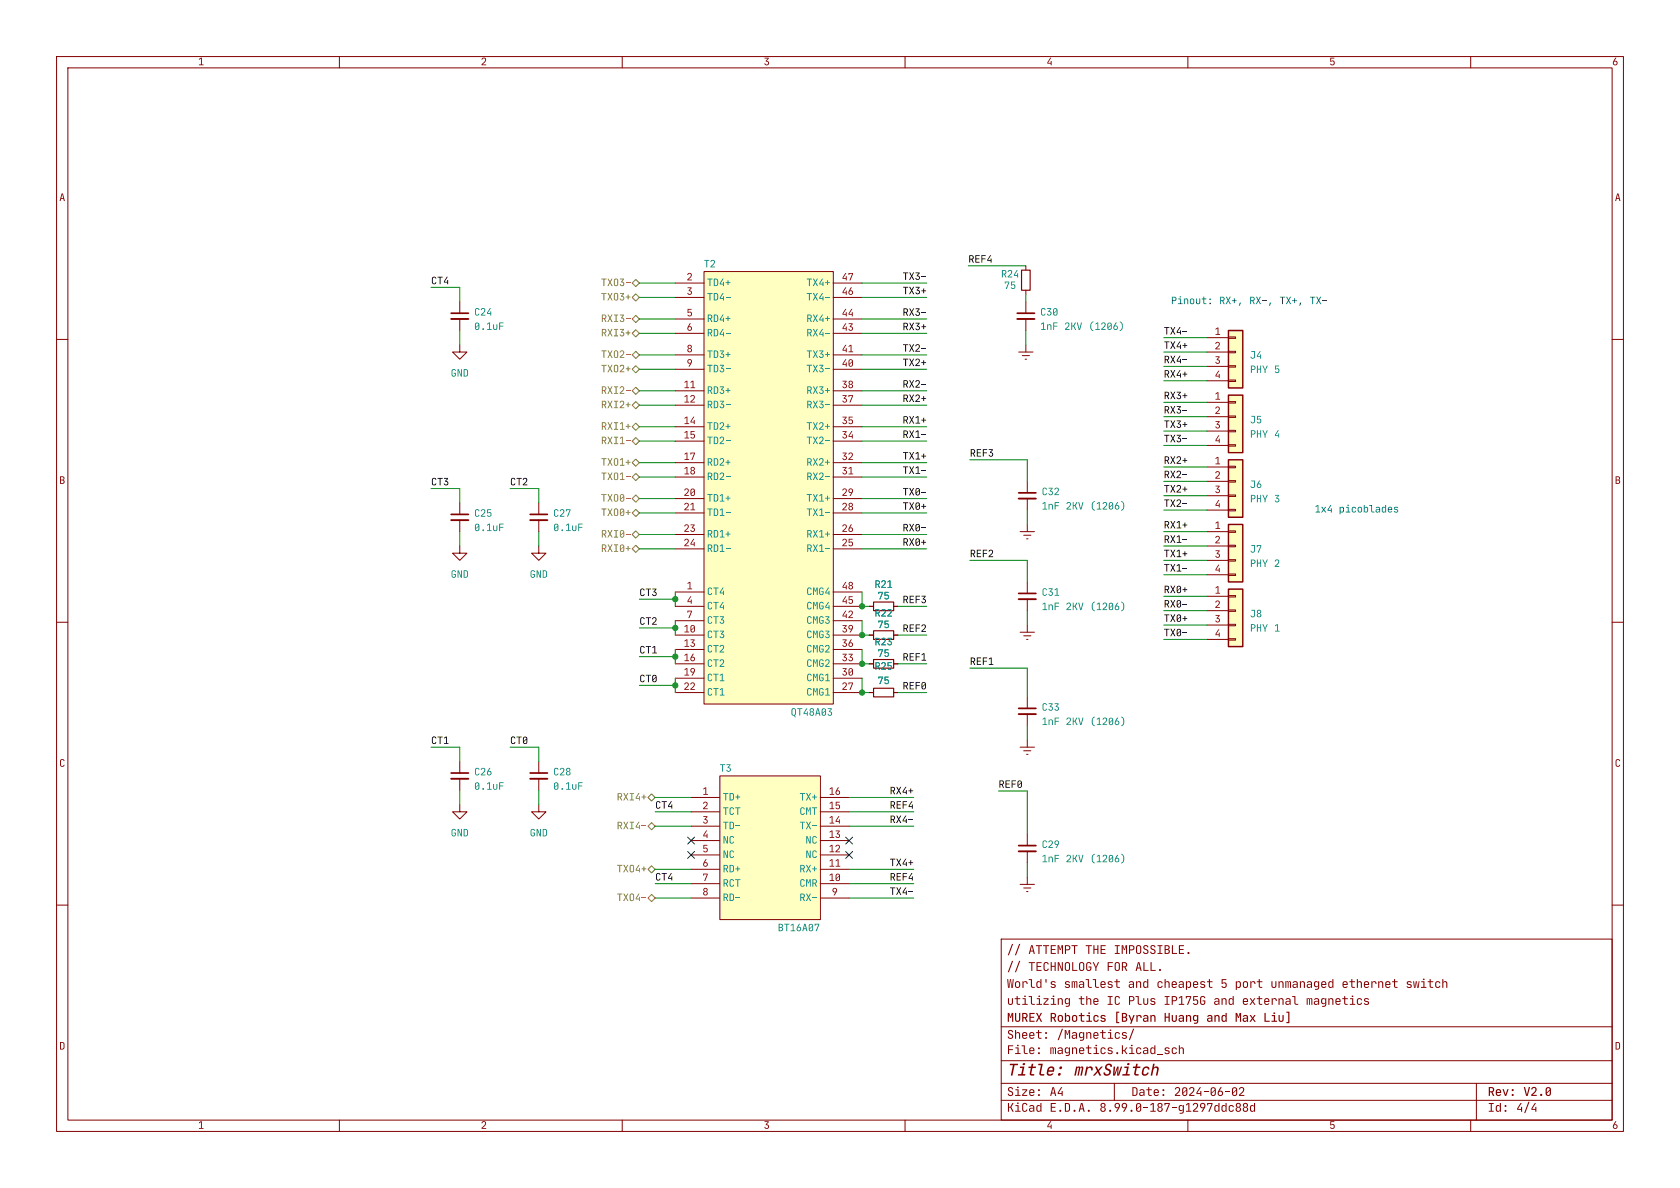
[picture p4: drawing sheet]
<svg xmlns="http://www.w3.org/2000/svg" width="297mm" height="210mm" viewBox="0 0 297 210" stroke-linecap="round" stroke-linejoin="round" font-family="sans-serif">
<defs><g id="words">
<text font-size="2.8" fill="#840000" x="189.8" y="191.1">mrxSwitch</text>
<g font-size="2.1" fill="#840000">
<text x="181.8" y="172.3">TECHNOLOGYFOR ALL.</text>
<text x="181.8" y="169.3">ATTEMPTTHE IMPOSSIBLE.</text>
<text x="195.6" y="178.3">IC</text>
<text x="199.4" y="175.3">and</text>
<text x="204.4" y="175.3">cheapest</text>
<text x="205.7" y="178.3">IP175G</text>
<text x="214.5" y="178.3">and</text>
<text x="215.8" y="175.3">5 port</text>
<text x="219.5" y="178.3">external</text>
<text x="224.6" y="175.3">unmanaged</text>
<text x="230.9" y="178.3">magnetics</text>
<text x="248.5" y="175.3">switch</text>
<text x="178" y="184.3">Sheet:</text>
<text x="186.8" y="184.3">/Magnetics/</text>
<text x="205.7" y="181.3">Huang and Max Liu]</text>
<text x="185.6" y="187">magnetics.kicad_sch</text>
<text x="178" y="197.2">KiCad</text>
<text x="178" y="194.4">Size:</text>
<text x="263" y="194.4">Rev:</text>
</g>
<g font-size="1.8">
<text x="171.2" y="46.6">REF4</text>
<text x="76.2" y="50.5">CT4</text>
<text x="159.6" y="49.7">TX3-</text>
<text x="159.6" y="52.2">TX3+</text>
<text x="159.6" y="58.6">RX3+</text>
<text x="159.6" y="56">RX3-</text>
<text x="205.7" y="59.3">TX4-</text>
<text x="159.6" y="62.4">TX2-</text>
<text x="159.6" y="64.9">TX2+</text>
<text x="205.7" y="61.9">TX4+</text>
<text x="205.7" y="64.4">RX4-</text>
<text x="159.6" y="71.3">RX2+</text>
<text x="159.6" y="68.7">RX2-</text>
<text x="205.7" y="67">RX4+</text>
<text x="205.7" y="70.8">RX3+</text>
<text x="159.6" y="77.6">RX1-</text>
<text x="159.6" y="75.1">RX1+</text>
<text x="205.7" y="73.3">RX3-</text>
<text x="205.7" y="75.9">TX3+</text>
<text x="159.6" y="84">TX1-</text>
<text x="159.6" y="81.4">TX1+</text>
<text x="171.4" y="80.9">REF3</text>
<text x="205.7" y="78.4">TX3-</text>
<text x="205.7" y="82.2">RX2+</text>
<text x="76.2" y="86">CT3</text>
<text x="90.2" y="86">CT2</text>
<text x="159.6" y="87.8">TX0-</text>
<text x="205.7" y="84.7">RX2-</text>
<text x="205.7" y="89.8">TX2-</text>
<text x="205.7" y="87.3">TX2+</text>
<text x="159.6" y="94.1">RX0-</text>
<text x="159.6" y="90.3">TX0+</text>
<text x="205.7" y="93.6">RX1+</text>
<text x="159.6" y="96.7">RX0+</text>
<text x="171.4" y="98.7">REF2</text>
<text x="205.7" y="101.3">TX1-</text>
<text x="205.7" y="98.7">TX1+</text>
<text x="205.7" y="96.2">RX1-</text>
<text x="113" y="105.6">CT3</text>
<text x="159.6" y="106.8">REF3</text>
<text x="205.7" y="105.1">RX0+</text>
<text x="205.7" y="107.6">RX0-</text>
<text x="113" y="110.6">CT2</text>
<text x="159.6" y="111.9">REF2</text>
<text x="205.7" y="112.7">TX0-</text>
<text x="205.7" y="110.1">TX0+</text>
<text x="113" y="115.7">CT1</text>
<text x="159.6" y="117">REF1</text>
<text x="171.4" y="117.8">REF1</text>
<text x="113" y="120.8">CT0</text>
<text x="159.6" y="122.1">REF0</text>
<text x="76.2" y="131.7">CT1</text>
<text x="90.2" y="131.7">CT0</text>
<text x="115.8" y="143.2">CT4</text>
<text x="157.3" y="143.2">REF4</text>
<text x="157.3" y="140.6">RX4+</text>
<text x="176.5" y="139.5">REF0</text>
<text x="157.3" y="145.7">RX4-</text>
<text x="115.8" y="155.9">CT4</text>
<text x="157.3" y="155.9">REF4</text>
<text x="157.3" y="153.3">TX4+</text>
<text x="157.3" y="158.4">TX4-</text>
</g>
<g font-size="1.8" fill="#848400">
<text x="106.2" y="51.1">TXO3-</text>
<text x="106.2" y="53.7">TXO3+</text>
<text x="106.2" y="63.8">TXO2-</text>
<text x="106.2" y="66.4">TXO2+</text>
<text x="106.2" y="82.9">TXO1+</text>
<text x="106.2" y="89.2">TXO0-</text>
<text x="106.2" y="85.4">TXO1-</text>
<text x="106.2" y="91.8">TXO0+</text>
<text x="109" y="154.8">TXO4+</text>
<text x="109" y="159.9">TXO4-</text>
</g>
<g font-size="1.8" fill="#840000">
<text x="121.4" y="49.8">2</text>
<text x="121.4" y="52.3">3</text>
<text x="148.8" y="52.3">46</text>
<text x="148.8" y="49.8">47</text>
<text x="121.4" y="56.1">5</text>
<text x="121.4" y="58.7">6</text>
<text x="148.8" y="58.7">43</text>
<text x="148.8" y="56.1">44</text>
<text x="214.7" y="59.4">1</text>
<text x="121.4" y="62.5">8</text>
<text x="121.4" y="65">9</text>
<text x="148.8" y="65">40</text>
<text x="148.8" y="62.5">41</text>
<text x="214.7" y="62">2</text>
<text x="214.7" y="64.5">3</text>
<text x="120.9" y="68.8">11</text>
<text x="120.9" y="71.4">12</text>
<text x="148.8" y="71.4">37</text>
<text x="148.8" y="68.8">38</text>
<text x="214.7" y="67.1">4</text>
<text x="214.7" y="70.9">1</text>
<text x="120.9" y="75.2">14</text>
<text x="120.9" y="77.7">15</text>
<text x="148.8" y="77.7">34</text>
<text x="148.8" y="75.2">35</text>
<text x="214.7" y="73.4">2</text>
<text x="214.7" y="75.9">3</text>
<text x="120.9" y="81.5">17</text>
<text x="148.8" y="81.5">32</text>
<text x="214.7" y="78.5">4</text>
<text x="214.7" y="82.3">1</text>
<text x="120.9" y="84.1">18</text>
<text x="120.9" y="87.9">20</text>
<text x="148.8" y="87.9">29</text>
<text x="148.8" y="84.1">31</text>
<text x="214.7" y="84.8">2</text>
<text x="214.7" y="87.4">3</text>
<text x="214.7" y="89.9">4</text>
<text x="120.9" y="90.4">21</text>
<text x="120.9" y="94.2">23</text>
<text x="148.8" y="94.2">26</text>
<text x="148.8" y="90.4">28</text>
<text x="214.7" y="93.7">1</text>
<text x="120.9" y="96.8">24</text>
<text x="148.8" y="96.8">25</text>
<text x="214.7" y="96.3">2</text>
<text x="214.7" y="98.8">3</text>
<text x="214.7" y="101.3">4</text>
<text x="121.4" y="104.4">1</text>
<text x="121.4" y="106.9">4</text>
<text x="148.8" y="106.9">45</text>
<text x="148.8" y="104.4">48</text>
<text x="214.7" y="105.2">1</text>
<text x="214.7" y="107.7">2</text>
<text x="120.9" y="112">10</text>
<text x="121.4" y="109.5">7</text>
<text x="148.8" y="112">39</text>
<text x="148.8" y="109.5">42</text>
<text x="214.7" y="110.2">3</text>
<text x="214.7" y="112.8">4</text>
<text x="120.9" y="114.6">13</text>
<text x="120.9" y="117.1">16</text>
<text x="120.9" y="119.6">19</text>
<text x="148.8" y="119.6">30</text>
<text x="148.8" y="117.1">33</text>
<text x="148.8" y="114.6">36</text>
<text x="120.9" y="122.2">22</text>
<text x="148.8" y="122.2">27</text>
<text x="10.5" y="136.1">C</text>
<text x="285.5" y="136.1">C</text>
<text x="124.2" y="140.7">1</text>
<text x="124.2" y="143.3">2</text>
<text x="146.5" y="143.3">15</text>
<text x="146.5" y="140.7">16</text>
<text x="124.2" y="145.8">3</text>
<text x="124.2" y="148.3">4</text>
<text x="146.5" y="148.3">13</text>
<text x="146.5" y="145.8">14</text>
<text x="124.2" y="150.9">5</text>
<text x="124.2" y="153.4">6</text>
<text x="124.2" y="156">7</text>
<text x="146.5" y="156">10</text>
<text x="146.5" y="153.4">11</text>
<text x="146.5" y="150.9">12</text>
<text x="124.2" y="158.5">8</text>
<text x="147" y="158.5">9</text>
</g>
<g font-size="1.8" fill="#0000c2">
<text x="207" y="54">Pinout:</text>
<text x="215.5" y="54">RX+,</text>
<text x="220.9" y="54">RX-,</text>
<text x="226.2" y="54">TX+,</text>
<text x="231.5" y="54">TX-</text>
<text x="232.4" y="90.8">1x4</text>
<text x="236.7" y="90.8">picoblades</text>
</g>
<g font-size="1.8" fill="#008484">
<text x="83.8" y="56.4">C24</text>
<text x="83.8" y="58.9">0.1uF</text>
<text x="183.9" y="56.4">C30</text>
<text x="183.9" y="58.9">1nF 2KV (1206)</text>
<text x="79.7" y="67.2">GND</text>
<text x="184.1" y="88.1">C32</text>
<text x="83.8" y="91.9">C25</text>
<text x="83.8" y="94.5">0.1uF</text>
<text x="97.8" y="91.9">C27</text>
<text x="97.8" y="94.5">0.1uF</text>
<text x="184.1" y="90.7">1nF 2KV (1206)</text>
<text x="79.7" y="102.7">GND</text>
<text x="93.7" y="102.7">GND</text>
<text x="125" y="105.8">CT4</text>
<text x="142.5" y="105.8">CMG4</text>
<text x="184.1" y="105.9">C31</text>
<text x="125" y="113.4">CT3</text>
<text x="125" y="108.3">CT4</text>
<text x="125" y="110.8">CT3</text>
<text x="142.5" y="113.4">CMG3</text>
<text x="142.5" y="110.8">CMG3</text>
<text x="142.5" y="108.3">CMG4</text>
<text x="184.1" y="108.4">1nF 2KV (1206)</text>
<text x="125" y="115.9">CT2</text>
<text x="125" y="118.5">CT2</text>
<text x="142.5" y="118.5">CMG2</text>
<text x="142.5" y="115.9">CMG2</text>
<text x="125" y="121">CT1</text>
<text x="125" y="123.5">CT1</text>
<text x="142.5" y="123.5">CMG1</text>
<text x="142.5" y="121">CMG1</text>
<text x="139.8" y="127.1">QT48A03</text>
<text x="184.1" y="126.2">C33</text>
<text x="184.1" y="128.8">1nF 2KV (1206)</text>
<text x="83.8" y="137.6">C26</text>
<text x="97.8" y="137.6">C28</text>
<text x="83.8" y="140.2">0.1uF</text>
<text x="97.8" y="140.2">0.1uF</text>
<text x="79.7" y="148.4">GND</text>
<text x="93.7" y="148.4">GND</text>
<text x="127.8" y="144.6">TCT</text>
<text x="127.8" y="149.7">NC</text>
<text x="141.3" y="144.6">CMT</text>
<text x="142.4" y="149.7">NC</text>
<text x="127.8" y="152.2">NC</text>
<text x="142.4" y="152.2">NC</text>
<text x="184.1" y="150.5">C29</text>
<text x="184.1" y="153">1nF 2KV (1206)</text>
<text x="127.8" y="157.3">RCT</text>
<text x="141.3" y="157.3">CMR</text>
</g>
</g></defs>
<path d="M10 10h277v190h-277zM12 12h273v186h-273zM60 10v2M110 10v2M160 10v2M210 10v2M260 10v2M177 166h108v32h-108z" fill="none" stroke="#840000" stroke-width=".18"/>
<g fill="#840000">
<path d="M35.2 10.4l.5-.2v1.2h.3v.1h-.8v-.1h.3v-1l-.3 .2z"/>
<path d="M85.2 10.3a.46 .46 0 0 1 .7 .1 .46 .46 0 0 1-.2 .7l-.4 .3h.7v.1h-.9v-.1l.4-.3a.34 .34 0 0 0 .3-.4 .34 .34 0 0 0-.4-.3l-.1 .2h-.2z"/>
<path d="M135.2 10.2h.7v.2l-.4 .3a.42 .42 0 0 1 .5 .4 .42 .42 0 0 1-.4 .5 .42 .42 0 0 1-.5-.4h.2a.28 .28 0 0 0 .4 .2 .28 .28 0 0 0 .1-.4 .28 .28 0 0 0-.4-.1v-.2l.4-.4h-.6z"/>
<path d="M185.7 10.2h.2l-.6 .9h.4v-.3h.2v.7h-.2v-.2h-.5v-.3z"/>
<path d="M235.2 10.2h.7v.1h-.6v.5a.42 .42 0 0 1 .6 .1 .42 .42 0 0 1-.1 .6 .42 .42 0 0 1-.5 0l-.2-.2h.2a.27 .27 0 0 0 .4 0 .27 .27 0 0 0 0-.4 .27 .27 0 0 0-.4 0h-.1z"/>
<path d="M285.6 10.2h.2l-.4 .6a.42 .42 0 0 1 .5 .3 .42 .42 0 0 1-.3 .5 .42 .42 0 0 1-.5-.5h.2a.26 .26 0 0 0 .4 .3 .26 .26 0 0 0 0-.5 .26 .26 0 0 0-.4 .2h-.2z"/>
</g>
<path d="M60 198v2M110 198v2M160 198v2M210 198v2M260 198v2" fill="none" stroke="#840000" stroke-width=".18"/>
<g fill="#840000">
<path d="M35.2 198.4l.5-.2v1.2h.3v.1h-.8v-.1h.3v-1l-.3 .2z"/>
<path d="M85.2 198.3a.46 .46 0 0 1 .7 .1 .46 .46 0 0 1-.2 .7l-.4 .3h.7v.1h-.9v-.1l.4-.3a.34 .34 0 0 0 .3-.4 .34 .34 0 0 0-.4-.3l-.1 .2h-.2z"/>
<path d="M135.2 198.2h.7v.2l-.4 .4a.42 .42 0 0 1 .5 .4 .42 .42 0 0 1-.4 .4 .42 .42 0 0 1-.5-.4h.2a.28 .28 0 0 0 .4 .2 .28 .28 0 0 0 .1-.4 .28 .28 0 0 0-.4-.1v-.2l.4-.4-.6 .1z"/>
<path d="M185.7 198.2h.2l-.6 .9h.4v-.3h.2v.7h-.2v-.2h-.5v-.3z"/>
<path d="M235.2 198.2h.7v.2h-.6v.4a.42 .42 0 0 1 .6 .1 .42 .42 0 0 1-.1 .6 .42 .42 0 0 1-.5 0l-.2-.2h.2a.27 .27 0 0 0 .4 0 .27 .27 0 0 0 0-.4 .27 .27 0 0 0-.4 0h-.1z"/>
<path d="M285.6 198.2h.2l-.4 .6a.42 .42 0 0 1 .5 .3 .42 .42 0 0 1-.3 .5 .42 .42 0 0 1-.5-.4h.2a.26 .26 0 0 0 .4 .2 .26 .26 0 0 0 0-.5 .26 .26 0 0 0-.4 .2l-.2 .1z"/>
</g>
<path d="M10 60h2M10 110h2M10 160h2" fill="none" stroke="#840000" stroke-width=".18"/>
<g fill="#840000">
<path d="M10.9 34.2h.2l.4 1.3h-.2l-.1-.3h-.4l-.1 .3h-.2l.2-.5h.5l-.2-.7-.2 .7h-.1z"/>
<path d="M10.6 84.2h.4a.33 .33 0 0 1 .4 .2 .33 .33 0 0 1-.2 .4 .35 .35 0 0 1 .2 .5 .35 .35 0 0 1-.4 .2h-.4v-.6h.2v.5h.2a.23 .23 0 0 0 .3-.2 .23 .23 0 0 0-.3-.3h-.4v-.6h.2v.5l.4-.1v-.3l-.6-.1z"/>
<path d="M10.6 184.2h.5l.3 .2v.8l-.2 .3h-.6v-1.2h.2v1.1h.3l.1-.3v-.6l-.6-.2z"/>
</g>
<path d="M285 60h2M285 110h2M285 160h2" fill="none" stroke="#840000" stroke-width=".18"/>
<g fill="#840000">
<path d="M285.9 34.2h.2l.4 1.3h-.2l-.1-.3h-.4l-.1 .3h-.2l.2-.5h.5l-.2-.7-.2 .7h-.1z"/>
<path d="M285.6 84.2h.4a.33 .33 0 0 1 .4 .2 .33 .33 0 0 1-.2 .4 .35 .35 0 0 1 .2 .5 .35 .35 0 0 1-.4 .2h-.4v-.6h.2v.5h.3l.2-.2-.2-.2-.5-.1v-.6h.2v.5h.3l.1-.3-.2-.2h-.4z"/>
<path d="M285.6 184.2h.5l.3 .2v.8l-.2 .3h-.6v-1.2h.2v1.1h.3l.1-.3v-.6l-.6-.2z"/>
<path d="M200.2 192.2h.6l.3 .2v.9l-.3 .4h-.6v-1.3h.2v1.2l.4-.1 .1-.2v-.8l-.2-.1h-.5z"/>
<path d="M201.5 192.6a.48 .48 0 0 1 .8 .3v.8h-.1v-.2a.4 .4 0 0 1-.5 .2 .4 .4 0 0 1-.3-.3h.2l.1 .2 .3-.1 .1-.3h-.4l-.1 .2-.2-.1 .2-.2 .5-.1a.29 .29 0 0 0-.1-.3 .29 .29 0 0 0-.4 .1h-.2z"/>
<path d="M203 192.2h.2v.4h.4v.1h-.4v.8l.4 .1v.1l-.5-.1-.1-.9h-.4v-.1h.4z"/>
<path d="M204.1 192.7l.5-.1 .3 .3v.3h-.8a.31 .31 0 0 0 .2 .4 .31 .31 0 0 0 .4-.1h.2a.48 .48 0 0 1-.6 .3 .48 .48 0 0 1-.4-.5v-.3h.8a.28 .28 0 0 0-.3-.3 .28 .28 0 0 0-.3 .3h-.2z"/>
<path d="M207.8 192.3a.53 .53 0 0 1 .8 .1 .53 .53 0 0 1-.3 .8l-.4 .4h.8v.1h-1v-.2l.4-.3a.41 .41 0 0 0 .3-.5 .41 .41 0 0 0-.4-.3l-.1 .2h-.2z"/>
<path d="M209.1 192.3a.47 .47 0 0 1 .5-.1 .47 .47 0 0 1 .3 .4v.7a.46 .46 0 0 1-.4 .5 .46 .46 0 0 1-.5-.5h.2a.27 .27 0 0 0 .3 .3 .27 .27 0 0 0 .2-.3v-.5l-.5 .5h-.2v-.1h.2l.5-.6a.27 .27 0 0 0-.3-.2 .27 .27 0 0 0-.2 .2v.6h-.2z"/>
<path d="M210.3 192.3a.53 .53 0 0 1 .8 .1 .53 .53 0 0 1-.2 .8l-.5 .4h.8v.1h-1v-.2l.4-.3a.41 .41 0 0 0 .4-.5 .41 .41 0 0 0-.5-.3l-.1 .2h-.2z"/>
<path d="M212.1 192.2h.2l-.6 1h.5v-.3h.2v.8h-.2v-.3h-.7v-.3z"/>
<path d="M212.8 192.9h.8v.2h-.8z"/>
<path d="M214.1 192.3a.47 .47 0 0 1 .6-.1 .47 .47 0 0 1 .2 .4v.7a.46 .46 0 0 1-.4 .5 .46 .46 0 0 1-.5-.5h.2a.27 .27 0 0 0 .3 .3 .27 .27 0 0 0 .3-.3v-.5l-.6 .5h-.2v-.1h.2l.6-.6a.27 .27 0 0 0-.3-.2 .27 .27 0 0 0-.3 .2v.6h-.2z"/>
<path d="M215.8 192.2h.2l-.5 .7a.47 .47 0 0 1 .7 .2 .47 .47 0 0 1-.3 .7 .47 .47 0 0 1-.6-.3v-.2h.1a.3 .3 0 0 0 .5 .2 .3 .3 0 0 0 0-.5 .3 .3 0 0 0-.4 .2l-.2 .1z"/>
<path d="M216.6 192.9h.8v.2h-.8z"/>
<path d="M217.9 192.3a.47 .47 0 0 1 .5-.1 .47 .47 0 0 1 .3 .4v.7a.46 .46 0 0 1-.4 .5 .46 .46 0 0 1-.5-.5h.2a.27 .27 0 0 0 .3 .3 .27 .27 0 0 0 .2-.3v-.5l-.5 .5h-.2v-.1h.2l.5-.6a.27 .27 0 0 0-.3-.2 .27 .27 0 0 0-.2 .2v.6h-.2z"/>
<path d="M219.1 192.3a.53 .53 0 0 1 .9 .1 .53 .53 0 0 1-.3 .8l-.5 .4h.8v.1h-1v-.2l.4-.3a.41 .41 0 0 0 .4-.5 .41 .41 0 0 0-.4-.3l-.2 .2h-.2z"/>
<circle cx="205.7" cy="193.6" r=".18"/>
<circle cx="205.7" cy="192.7" r=".18"/>
</g>
<path d="M177 194.5h108" fill="none" stroke="#840000" stroke-width=".18"/>
<g fill="#840000">
<path d="M185.8 195h.9v.2h-.8v.5h.7v.1h-.7v.6h.8v.1h-.9z"/>
<path d="M188.3 195h.5l.3 .2 .1 .9-.3 .4h-.6v-1.3h.1v1.2l.4-.1 .2-.2-.1-.8-.1-.1h-.5z"/>
<path d="M191.1 195h.3l.4 1.5h-.2l-.1-.4h-.5l-.1 .4h-.2l.1-.6h.6l-.2-.8-.2 .8h-.2z"/>
<path d="M194.7 195.1a.43 .43 0 0 1 .6 0 .43 .43 0 0 1-.1 .6 .45 .45 0 0 1 0 .8 .45 .45 0 0 1-.7-.4h.2a.29 .29 0 0 0 .4 .2 .29 .29 0 0 0 .1-.4 .29 .29 0 0 0-.5 .1l-.2 .1 .3-.4-.3-.3h.2a.26 .26 0 0 0 .4 .2 .26 .26 0 0 0 .1-.4 .26 .26 0 0 0-.5 .1l-.2 .1z"/>
<path d="M197.2 195.1a.56 .56 0 0 1 .8 .1 .56 .56 0 0 1-.2 .8l-.3 .5h-.2l.4-.7a.41 .41 0 0 1-.4 .1 .41 .41 0 0 1-.3-.5h.2a.3 .3 0 0 0 .5 .3 .3 .3 0 0 0 0-.5 .3 .3 0 0 0-.5 .2h-.2z"/>
<path d="M198.4 195.1a.56 .56 0 0 1 .8 .1 .56 .56 0 0 1-.1 .8l-.3 .5h-.3l.5-.7a.41 .41 0 0 1-.5 .1 .41 .41 0 0 1-.2-.5h.2a.3 .3 0 0 0 .4 .3 .3 .3 0 0 0 0-.5 .3 .3 0 0 0-.4 .2h-.2z"/>
<path d="M201 195.1a.47 .47 0 0 1 .5-.1 .47 .47 0 0 1 .3 .4v.7a.46 .46 0 0 1-.5 .5 .46 .46 0 0 1-.5-.5h.2a.27 .27 0 0 0 .3 .3 .27 .27 0 0 0 .3-.3v-.5l-.6 .5h-.2v-.1h.2l.6-.6a.27 .27 0 0 0-.3-.2 .27 .27 0 0 0-.3 .2v.6h-.2z"/>
<path d="M202.1 195.7h.9v.2h-.9z"/>
<path d="M203.4 195.2l.3-.2h.3v1.4h.3v.1h-.9v-.1h.4v-1.2l-.4 .2z"/>
<path d="M204.7 195.1a.43 .43 0 0 1 .7 0 .43 .43 0 0 1-.1 .6 .45 .45 0 0 1 0 .8 .45 .45 0 0 1-.7-.4h.2a.29 .29 0 0 0 .4 .2 .29 .29 0 0 0 .1-.4 .29 .29 0 0 0-.5 .1l-.2 .1 .3-.4-.3-.3h.2a.26 .26 0 0 0 .4 .2 .26 .26 0 0 0 0-.4 .26 .26 0 0 0-.4 .1l-.2 .1z"/>
<path d="M205.9 195h.9l-.5 1.5h-.2l.5-1.3h-.6v.2h-.1z"/>
<path d="M207.2 195.7h.8v.2h-.8z"/>
<path d="M208.5 195.5l.3-.2 .3 .3v-.2h.2l-.1 1.3-.2 .1-.4 .1v-.2l.4-.1 .1-.4a.39 .39 0 0 1-.5 .2 .39 .39 0 0 1-.2-.4h.2a.27 .27 0 0 0 .2 .2 .27 .27 0 0 0 .3-.2v-.2a.27 .27 0 0 0-.3-.3 .27 .27 0 0 0-.2 .3v.2h-.2z"/>
<path d="M209.7 195.2l.3-.2h.3v1.4h.3v.1h-.9v-.1h.4v-1.2l-.4 .2z"/>
<path d="M211 195.1a.53 .53 0 0 1 .8 .1 .53 .53 0 0 1-.3 .8l-.4 .4h.7v.1h-.9v-.2l.4-.3a.41 .41 0 0 0 .3-.5 .41 .41 0 0 0-.4-.3l-.1 .2h-.2z"/>
<path d="M212.3 195.1a.56 .56 0 0 1 .8 .1 .56 .56 0 0 1-.2 .8l-.3 .5h-.2l.4-.7a.41 .41 0 0 1-.4 .1 .41 .41 0 0 1-.3-.5h.2a.3 .3 0 0 0 .5 .3 .3 .3 0 0 0 0-.5 .3 .3 0 0 0-.5 .2h-.2z"/>
<path d="M213.4 195h1l-.6 1.5h-.2l.6-1.3h-.6v.2h-.2z"/>
<path d="M214.8 195.5l.3-.2 .3 .3v-.6h.2v1.5h-.2v-.2a.39 .39 0 0 1-.5 .2 .39 .39 0 0 1-.2-.4h.2a.27 .27 0 0 0 .2 .3 .27 .27 0 0 0 .3-.3v-.3a.27 .27 0 0 0-.3-.3 .27 .27 0 0 0-.2 .3v.3h-.2z"/>
<path d="M216 195.5l.4-.2 .3 .3v-.6h.1v1.5h-.1v-.2a.39 .39 0 0 1-.5 .2 .39 .39 0 0 1-.3-.4h.2a.27 .27 0 0 0 .3 .3 .27 .27 0 0 0 .3-.3v-.3a.27 .27 0 0 0-.3-.3 .27 .27 0 0 0-.3 .3v.3h-.2z"/>
<path d="M217.3 195.5a.48 .48 0 0 1 .8 .2h-.1l-.1-.1a.28 .28 0 0 0-.3-.1 .28 .28 0 0 0-.2 .3v.3a.28 .28 0 0 0 .2 .3 .28 .28 0 0 0 .4-.2h.1a.47 .47 0 0 1-.5 .4 .47 .47 0 0 1-.4-.5z"/>
<path d="M218.6 195.1a.43 .43 0 0 1 .7 0 .43 .43 0 0 1-.2 .6 .45 .45 0 0 1 0 .8 .45 .45 0 0 1-.7-.4h.2a.29 .29 0 0 0 .5 .2 .29 .29 0 0 0 0-.4 .29 .29 0 0 0-.5 .1l-.2 .1 .3-.4-.2-.3h.2a.26 .26 0 0 0 .3 .2 .26 .26 0 0 0 .1-.4 .26 .26 0 0 0-.4 .1l-.2 .1z"/>
<path d="M219.8 195.1a.43 .43 0 0 1 .7 0 .43 .43 0 0 1-.1 .6 .45 .45 0 0 1 0 .8 .45 .45 0 0 1-.7-.4h.2a.29 .29 0 0 0 .4 .2 .29 .29 0 0 0 .1-.4 .29 .29 0 0 0-.5 .1l-.2 .1 .3-.4-.3-.3h.2a.26 .26 0 0 0 .4 .2 .26 .26 0 0 0 0-.4 .26 .26 0 0 0-.4 .1l-.2 .1z"/>
<path d="M221.1 195.5l.3-.2 .3 .3v-.6h.2v1.5h-.2v-.2a.39 .39 0 0 1-.5 .2 .39 .39 0 0 1-.2-.4h.2a.27 .27 0 0 0 .2 .3 .27 .27 0 0 0 .3-.3v-.3a.27 .27 0 0 0-.3-.3 .27 .27 0 0 0-.2 .3v.3h-.2z"/>
<circle cx="187.5" cy="196.4" r=".19"/>
<circle cx="190" cy="196.4" r=".19"/>
<circle cx="192.5" cy="196.4" r=".19"/>
<circle cx="196.3" cy="196.4" r=".19"/>
<circle cx="200" cy="196.4" r=".19"/>
</g>
<path d="M177 191.5h108" fill="none" stroke="#840000" stroke-width=".18"/>
<g fill="#840000">
<path d="M263.2 192.2h.5a.47 .47 0 0 1 .5 .3 .47 .47 0 0 1-.3 .6l.3 .6h-.3l-.3-.6h-.2v.6h-.2v-1.3h.2v.5h.3a.28 .28 0 0 0 .2-.3 .28 .28 0 0 0-.2-.2h-.5z"/>
<path d="M269.4 192.2h.2l.3 1.4 .4-1.4h.2l-.4 1.5h-.3z"/>
<path d="M270.8 192.3a.54 .54 0 0 1 .8 .1 .54 .54 0 0 1-.2 .8l-.5 .3h.8v.2h-1v-.2l.4-.4a.4 .4 0 0 0 .4-.4 .4 .4 0 0 0-.5-.3l-.1 .2h-.2z"/>
<path d="M273.4 192.3a.48 .48 0 0 1 .5-.1 .48 .48 0 0 1 .3 .4v.7a.48 .48 0 0 1-.5 .5 .48 .48 0 0 1-.5-.5h.3v.2a.27 .27 0 0 0 .3 0 .27 .27 0 0 0 .2-.2v-.5l-.5 .5h-.3v-.2h.3l.5-.5-.1-.2a.27 .27 0 0 0-.3 0 .27 .27 0 0 0-.1 .2v.5h-.3z"/>
<path d="M186.1 192.2h.2l.4 1.5h-.2l-.1-.4h-.4l-.2 .4h-.2l.2-.6h.6l-.2-.8-.2 .8h-.2z"/>
<path d="M187.6 192.2h.2l-.6 1h.5v-.3h.2v.8h-.2v-.3h-.7v-.3z"/>
<path d="M263.2 195h.9v.2h-.4v1.2h.4v.1h-.9v-.1h.3v-1.2h-.3z"/>
<path d="M264.5 195.5l.4-.2 .3 .3v-.6h.1v1.5h-.1v-.2a.39 .39 0 0 1-.5 .2 .39 .39 0 0 1-.3-.4h.2a.27 .27 0 0 0 .3 .3 .27 .27 0 0 0 .3-.3v-.3a.27 .27 0 0 0-.3-.3 .27 .27 0 0 0-.3 .3v.3h-.2z"/>
<path d="M268.8 195h.2l-.6 1h.5v-.3h.2v.8h-.2v-.3h-.7v-.3z"/>
<path d="M270.2 194.8h.2l-.7 2h-.2z"/>
<path d="M271.3 195h.2l-.6 1h.5v-.3h.2v.8h-.2v-.3h-.7v-.3z"/>
<circle cx="272.5" cy="193.6" r=".2"/>
<circle cx="180" cy="192.2" r=".15"/>
<circle cx="183.7" cy="193.6" r=".18"/>
<circle cx="183.7" cy="192.7" r=".18"/>
<circle cx="266.2" cy="196.4" r=".18"/>
<circle cx="266.2" cy="195.5" r=".18"/>
</g>
<path d="M177 187.5h108" fill="none" stroke="#840000" stroke-width=".18"/>
<g fill="#840000">
<path d="M178.6 188h1.4l-.1 .3h-.5l-.4 1.8h-.3l.4-1.8h-.6z"/>
<path d="M180.3 188.5h.8l-.3 1.4h.5l-.1 .2h-1.3l.1-.2h.5l.3-1.1h-.5z"/>
<path d="M181.9 188.5h.4l.1-.5h.3l-.1 .5h.6l-.1 .3h-.6l-.2 1 .6 .1-.1 .2h-.4a.33 .33 0 0 1-.4-.4l.2-.9h-.4z"/>
<path d="M183.6 188h.8l-.4 1.8 .1 .1h.5v.2h-.5a.37 .37 0 0 1-.4-.5l.3-1.3h-.5z"/>
<path d="M185.3 188.8a.57 .57 0 0 1 .7-.3 .57 .57 0 0 1 .4 .7l-.1 .3h-.9a.35 .35 0 0 0 .1 .4 .35 .35 0 0 0 .5-.1h.3a.61 .61 0 0 1-.7 .4 .61 .61 0 0 1-.5-.7v-.3h1a.36 .36 0 0 0-.4-.4 .36 .36 0 0 0-.3 .4h-.3z"/>
<path d="M195.6 188.2a.56 .56 0 0 1 .6-.2 .56 .56 0 0 1 .4 .6h-.3a.31 .31 0 0 0-.5-.3 .31 .31 0 0 0 0 .6 .67 .67 0 0 1 .4 1 .67 .67 0 0 1-1.1-.1v-.2h.3a.35 .35 0 0 0 .5 .3 .35 .35 0 0 0 0-.6 .59 .59 0 0 1-.5-.4 .59 .59 0 0 1 .2-.7z"/>
<path d="M178.2 184.8h.9v.2h-.7v.5h.7v.1h-.7v.7h-.2z"/>
<path d="M179.5 185.2h.6v1h.3v.1h-.9v-.1h.4v-.9h-.4z"/>
<path d="M180.6 184.8h.6v1.3l.5 .1v.1h-.4l-.3-.1v-1.2h-.4z"/>
<path d="M182.1 185.3l.5-.1 .3 .3v.3h-.8a.31 .31 0 0 0 .2 .4 .31 .31 0 0 0 .4-.1h.2a.48 .48 0 0 1-.6 .3 .48 .48 0 0 1-.4-.5v-.3h.8a.28 .28 0 0 0-.3-.3 .28 .28 0 0 0-.3 .3h-.2z"/>
<path d="M192.3 184.8h.2v.4h.5v.1h-.5v.8l.4 .1v.1l-.5-.1-.1-.9h-.3v-.1h.3z"/>
<path d="M198.3 184.8h.2v.8h.3l.3-.4h.2l-.4 .5 .4 .6h-.2l-.3-.5h-.3v.5h-.2z"/>
<path d="M203.5 185.3l.3-.2 .3 .3v-.6h.2v1.5h-.2v-.2a.39 .39 0 0 1-.5 .2 .39 .39 0 0 1-.3-.4h.2a.27 .27 0 0 0 .3 .3 .27 .27 0 0 0 .3-.3v-.3a.27 .27 0 0 0-.3-.3 .27 .27 0 0 0-.3 .3v.3h-.2z"/>
<path d="M204.6 186.4h1v.1h-1z"/>
<path d="M206 185.3a.52 .52 0 0 1 .8 .1l-.4-.1a.19 .19 0 0 0-.3 0 .19 .19 0 0 0 .2 .3 .41 .41 0 0 1 .5 .5 .41 .41 0 0 1-.7 .2l-.2-.3 .4 .2a.19 .19 0 0 0 .3-.1 .19 .19 0 0 0-.2-.3 .38 .38 0 0 1-.4-.1 .38 .38 0 0 1 0-.4z"/>
<path d="M207.3 185.3a.48 .48 0 0 1 .8 .2h-.2l-.1-.1a.28 .28 0 0 0-.3-.1 .28 .28 0 0 0-.2 .3v.3a.28 .28 0 0 0 .3 .3 .28 .28 0 0 0 .3-.2h.2a.47 .47 0 0 1-.5 .4 .47 .47 0 0 1-.5-.5z"/>
<path d="M208.4 184.8h.2v.6a.37 .37 0 0 1 .4-.3 .37 .37 0 0 1 .3 .4v.8h-.2v-.7a.26 .26 0 0 0-.3-.3 .26 .26 0 0 0-.2 .3v.7h-.2z"/>
<circle cx="181" cy="188.1" r=".21"/>
<circle cx="187.3" cy="189.9" r=".25"/>
<circle cx="187.5" cy="188.7" r=".25"/>
<circle cx="199.5" cy="188.1" r=".21"/>
<circle cx="183.7" cy="186.2" r=".18"/>
<circle cx="183.7" cy="185.3" r=".18"/>
<circle cx="200.1" cy="184.8" r=".15"/>
</g>
<path d="M177 181.5h108" fill="none" stroke="#840000" stroke-width=".18"/>
<g fill="#840000">
<path d="M187.7 181.9h.2l-.7 2h-.2z"/>
<path d="M198.4 182.6a.52 .52 0 0 1 .8 .1l-.3-.1a.19 .19 0 0 0-.3 0 .19 .19 0 0 0 .1 .3 .41 .41 0 0 1 .5 .5 .41 .41 0 0 1-.7 .2l-.2-.3 .4 .2a.19 .19 0 0 0 .3-.1 .19 .19 0 0 0-.1-.3 .38 .38 0 0 1-.5-.1 .38 .38 0 0 1 0-.4z"/>
<path d="M200.3 181.9h.2l-.7 2h-.2z"/>
<path d="M178.2 179.1h.2l.3 .7 .2-.7h.2v1.5h-.2v-1.3l-.2 .6h-.1l-.3-.6 .1 1.3h-.2z"/>
<path d="M179.4 179.1h.3v1.1a.25 .25 0 0 0 .2 .3 .25 .25 0 0 0 .3-.3v-1.1h.2v1.1a.47 .47 0 0 1-.5 .5 .47 .47 0 0 1-.5-.5z"/>
<path d="M180.7 179.1h.5a.47 .47 0 0 1 .5 .3 .47 .47 0 0 1-.3 .6l.3 .6h-.2l-.3-.6h-.3v.6h-.2v-1.3h.2v.5h.3a.28 .28 0 0 0 .3-.3 .28 .28 0 0 0-.3-.2h-.5z"/>
<path d="M182 179.1h.9v.2h-.7v.4h.6v.2h-.6v.5h.7v.2h-.9z"/>
<path d="M183.1 179.1h.3l.3 .6 .3-.6h.2l-.4 .7 .5 .8h-.3l-.3-.6-.3 .6h-.3l.5-.8z"/>
<path d="M185.7 179.1h.5a.47 .47 0 0 1 .5 .3 .47 .47 0 0 1-.3 .6l.3 .6h-.2l-.3-.6h-.2v.6h-.3v-1.3h.3v.5h.2a.28 .28 0 0 0 .3-.3 .28 .28 0 0 0-.3-.2h-.5z"/>
<path d="M187.1 179.5a.48 .48 0 0 1 .5-.1 .48 .48 0 0 1 .3 .5v.3a.48 .48 0 0 1-.4 .5 .48 .48 0 0 1-.5-.5h.2a.26 .26 0 0 0 .3 .3 .26 .26 0 0 0 .2-.3v-.3a.26 .26 0 0 0-.2-.3 .26 .26 0 0 0-.3 .3v.3h-.2z"/>
<path d="M188.3 179.1h.2v.5a.39 .39 0 0 1 .4-.2 .39 .39 0 0 1 .3 .5v.3a.39 .39 0 0 1-.3 .4 .39 .39 0 0 1-.4-.2v.2h-.2v-.4h.2a.26 .26 0 0 0 .2 .3 .26 .26 0 0 0 .3-.3v-.3a.26 .26 0 0 0-.3-.3 .26 .26 0 0 0-.2 .3v.3h-.2z"/>
<path d="M189.6 179.5a.48 .48 0 0 1 .6-.1 .48 .48 0 0 1 .3 .5v.3a.48 .48 0 0 1-.5 .5 .48 .48 0 0 1-.5-.5h.2a.26 .26 0 0 0 .3 .3 .26 .26 0 0 0 .2-.3v-.3a.26 .26 0 0 0-.2-.3 .26 .26 0 0 0-.3 .3v.3h-.2z"/>
<path d="M191.1 179.1h.2v.3h.4v.2h-.4v.8h.4v.2l-.6-.1v-.9h-.4v-.2h.4z"/>
<path d="M192.1 179.4h.6v1h.3v.2h-1v-.2h.5v-.8h-.4z"/>
<path d="M193.4 179.5a.49 .49 0 0 1 .5-.1 .49 .49 0 0 1 .3 .4h-.2l-.1-.2a.26 .26 0 0 0-.4 .3v.3a.27 .27 0 0 0 .2 .3 .27 .27 0 0 0 .3-.3h.2a.48 .48 0 0 1-.5 .5 .48 .48 0 0 1-.4-.5z"/>
<path d="M194.6 179.5a.53 .53 0 0 1 .9 .2l-.4-.1a.18 .18 0 0 0-.3 0 .18 .18 0 0 0 .1 .3 .42 .42 0 0 1 .6 .5 .42 .42 0 0 1-.7 .2l-.3-.3 .5 .2a.18 .18 0 0 0 .3-.1 .18 .18 0 0 0-.2-.3 .39 .39 0 0 1-.5-.1 .39 .39 0 0 1 0-.5z"/>
<path d="M197.3 178.8h.6v.2h-.4v1.7h.4v.2h-.6z"/>
<path d="M198.3 179.1h.5a.39 .39 0 0 1 .4 .2 .39 .39 0 0 1-.2 .5 .42 .42 0 0 1 .3 .5 .42 .42 0 0 1-.5 .3h-.5v-.7h.2v.5h.3a.26 .26 0 0 0 .3-.2 .26 .26 0 0 0-.3-.3h-.5v-.6h.2v.4h.3a.24 .24 0 0 0 .2-.2 .24 .24 0 0 0-.2-.2h-.5z"/>
<path d="M199.5 179.4h.2l.4 1 .3-1h.2l-.6 1.6h-.2l.2-.5z"/>
<path d="M200.9 179.4h.2v.2a.4 .4 0 0 1 .5-.2 .4 .4 0 0 1 .2 .5h-.2a.26 .26 0 0 0-.2-.3 .26 .26 0 0 0-.3 .3v.7h-.2z"/>
<path d="M202.2 179.5a.49 .49 0 0 1 .8 .3v.8h-.2v-.2a.4 .4 0 0 1-.4 .3 .4 .4 0 0 1-.4-.4h.3l.1 .1h.3l.1-.3h-.4l-.1 .2-.2-.1 .2-.3h.5a.28 .28 0 0 0-.2-.3 .28 .28 0 0 0-.3 .1h-.2z"/>
<path d="M203.4 179.4h.2v.2a.38 .38 0 0 1 .4-.2 .38 .38 0 0 1 .3 .4v.8h-.2v-.7a.25 .25 0 0 0-.3-.3 .25 .25 0 0 0-.2 .3v.7h-.2z"/>
<path d="M205.9 179.1h.2v.6h.5v-.6h.2v1.5h-.2v-.7h-.5v.7h-.2z"/>
<path d="M216 179.5l.4-.1 .3 .2v-.5h.2v1.5h-.2v-.2a.39 .39 0 0 1-.5 .2 .39 .39 0 0 1-.3-.4h.2a.26 .26 0 0 0 .3 .3 .26 .26 0 0 0 .3-.3v-.3a.26 .26 0 0 0-.3-.3 .26 .26 0 0 0-.3 .3v.3h-.2z"/>
<path d="M218.4 179.1h.3l.2 .7 .2-.7h.3v1.5h-.2v-1.3l-.2 .6h-.2l-.2-.6 .1 1.3h-.3z"/>
<path d="M223.5 179.1h.3v1.3h.7v.2h-1z"/>
<path d="M227.4 178.8h.6v2.1h-.6v-.2h.3v-1.7h-.3z"/>
<path d="M178.2 176.5h.2v.7a.25 .25 0 0 0 .2 .3 .25 .25 0 0 0 .3-.3v-.7h.2v.7a.44 .44 0 0 1-.5 .5 .44 .44 0 0 1-.4-.5z"/>
<path d="M179.7 176.1h.2v.4h.5v.1h-.5v.8l.4 .1v.1l-.5-.1-.1-.9h-.3v-.1h.3z"/>
<path d="M180.8 176.5h.5v1h.4v.1h-1v-.1h.4v-.9h-.3z"/>
<path d="M181.9 176.1h.5v1.3l.5 .1v.1h-.4l-.2-.1-.1-1.2h-.3z"/>
<path d="M183.3 176.5h.6v1h.3v.1h-1v-.1h.5v-.9h-.4z"/>
<path d="M184.5 176.5h.9v.2l-.7 .8h.7v.1h-.9v-.2l.7-.8h-.7z"/>
<path d="M185.8 176.5h.6v1h.3v.1h-.9v-.1h.4v-.9h-.4z"/>
<path d="M187 176.5h.2v.2a.37 .37 0 0 1 .4-.3 .37 .37 0 0 1 .3 .4v.8h-.2v-.7a.26 .26 0 0 0-.3-.3 .26 .26 0 0 0-.2 .3v.7h-.2z"/>
<path d="M188.3 176.6l.4-.2 .3 .3v-.2h.2l-.1 1.3-.2 .1-.5 .1v-.2l.5-.1 .1-.4a.39 .39 0 0 1-.5 .2 .39 .39 0 0 1-.3-.4h.2a.27 .27 0 0 0 .3 .2 .27 .27 0 0 0 .3-.2v-.2a.27 .27 0 0 0-.3-.3 .27 .27 0 0 0-.3 .3v.2h-.2z"/>
<path d="M191.1 176.1h.1v.4h.5v.1h-.5l.1 .8 .4 .1v.1l-.6-.1v-.9h-.4v-.1h.4z"/>
<path d="M192 176.1h.2v.6a.37 .37 0 0 1 .5-.3 .37 .37 0 0 1 .2 .4v.8h-.2v-.7a.26 .26 0 0 0-.2-.3 .26 .26 0 0 0-.3 .3v.7h-.2z"/>
<path d="M193.4 176.6l.5-.1 .3 .3v.3h-.7a.31 .31 0 0 0 .1 .4 .31 .31 0 0 0 .4-.1h.2a.48 .48 0 0 1-.5 .3 .48 .48 0 0 1-.4-.5v-.3h.7a.28 .28 0 0 0-.3-.3 .28 .28 0 0 0-.2 .3h-.2z"/>
<path d="M199.6 176.1h.5a.46 .46 0 0 1 .5 .4 .46 .46 0 0 1-.5 .5h-.3v.6h-.2v-1.3h.2v.5h.3a.29 .29 0 0 0 .3-.3 .29 .29 0 0 0-.3-.2h-.5z"/>
<path d="M200.7 176.1h.6v1.3l.5 .1v.1h-.4l-.2-.1-.1-1.2h-.4z"/>
<path d="M202.1 176.5h.2v.7a.25 .25 0 0 0 .3 .3 .25 .25 0 0 0 .2-.3v-.7h.2v.7a.44 .44 0 0 1-.4 .5 .44 .44 0 0 1-.5-.5z"/>
<path d="M203.4 176.6a.52 .52 0 0 1 .9 .1l-.4-.1a.19 .19 0 0 0-.3 0 .19 .19 0 0 0 .1 .3 .41 .41 0 0 1 .5 .5 .41 .41 0 0 1-.7 .2l-.2-.3 .5 .2a.19 .19 0 0 0 .3-.1 .19 .19 0 0 0-.2-.3 .38 .38 0 0 1-.4-.1 .38 .38 0 0 1-.1-.4z"/>
<path d="M217.3 176.6l.4-.2 .2 .3v-.6h.2v1.5h-.2v-.2a.39 .39 0 0 1-.4 .2 .39 .39 0 0 1-.3-.4h.2a.27 .27 0 0 0 .3 .3 .27 .27 0 0 0 .2-.3v-.3a.27 .27 0 0 0-.2-.3 .27 .27 0 0 0-.3 .3v.3h-.2z"/>
<path d="M222.5 176.1h.2v.4h.5v.1h-.5v.8l.4 .1v.1l-.5-.1-.1-.9h-.3v-.1h.3z"/>
<path d="M227.4 176.5a.48 .48 0 0 1 .8 .3v.8h-.2v-.2a.4 .4 0 0 1-.4 .2 .4 .4 0 0 1-.4-.3h.2l.1 .2 .4-.1 .1-.3h-.4l-.2 .2-.2-.1 .3-.2 .5-.1a.29 .29 0 0 0-.2-.3 .29 .29 0 0 0-.4 .1h-.1z"/>
<path d="M228.4 176.1h.6v1.3l.5 .1v.1h-.4l-.2-.1-.1-1.2h-.4z"/>
<path d="M237.6 176.1h.2v.4h.5v.1h-.5v.8l.5 .1v.1l-.6-.1-.1-.9h-.3v-.1h.3z"/>
<path d="M241.2 176.6a.52 .52 0 0 1 .8 .1l-.3-.1a.19 .19 0 0 0-.3 0 .19 .19 0 0 0 .1 .3 .41 .41 0 0 1 .5 .5 .41 .41 0 0 1-.7 .2l-.2-.3 .4 .2a.19 .19 0 0 0 .3-.1 .19 .19 0 0 0-.1-.3 .38 .38 0 0 1-.5-.1 .38 .38 0 0 1 0-.4z"/>
<path d="M178.1 173.1h.1l.1 1.4 .2-1.4h.2l.2 1.4 .1-1.4h.2l-.1 1.5h-.3l-.1-1.4-.2 1.4h-.3z"/>
<path d="M179.6 173.6a.47 .47 0 0 1 .5-.1 .47 .47 0 0 1 .3 .4v.3a.46 .46 0 0 1-.5 .5 .46 .46 0 0 1-.5-.5h.2a.27 .27 0 0 0 .3 .3 .27 .27 0 0 0 .3-.3v-.3a.27 .27 0 0 0-.3-.3 .27 .27 0 0 0-.3 .3v.3h-.2z"/>
<path d="M180.8 173.5h.1v.2a.39 .39 0 0 1 .5-.2 .39 .39 0 0 1 .3 .4h-.2a.27 .27 0 0 0-.3-.3 .27 .27 0 0 0-.3 .3v.7h-.1z"/>
<path d="M181.9 173.1h.5v1.3l.5 .1v.1h-.4l-.2-.1-.1-1.2h-.3z"/>
<path d="M183.3 173.6l.4-.2 .2 .3v-.6h.2v1.5h-.2v-.2a.39 .39 0 0 1-.4 .2 .39 .39 0 0 1-.3-.4h.2a.27 .27 0 0 0 .3 .3 .27 .27 0 0 0 .2-.3v-.3a.27 .27 0 0 0-.2-.3 .27 .27 0 0 0-.3 .3v.3h-.2z"/>
<path d="M184.8 173.1h.2v.6h-.2z"/>
<path d="M185.8 173.6a.52 .52 0 0 1 .8 .1l-.3-.1a.19 .19 0 0 0-.3 0 .19 .19 0 0 0 .1 .3 .41 .41 0 0 1 .5 .5 .41 .41 0 0 1-.7 .2l-.2-.3 .5 .2a.19 .19 0 0 0 .2-.1 .19 .19 0 0 0-.1-.3 .38 .38 0 0 1-.5-.1 .38 .38 0 0 1 0-.4z"/>
<path d="M188.3 173.6a.52 .52 0 0 1 .9 .1l-.4-.1a.19 .19 0 0 0-.3 0 .19 .19 0 0 0 .1 .3 .41 .41 0 0 1 .5 .5 .41 .41 0 0 1-.7 .2l-.2-.3 .5 .2a.19 .19 0 0 0 .3-.1 .19 .19 0 0 0-.2-.3 .38 .38 0 0 1-.5-.1 .38 .38 0 0 1 0-.4z"/>
<path d="M189.5 173.5h.1v.1a.2 .2 0 0 1 .2-.2 .2 .2 0 0 1 .2 .2 .22 .22 0 0 1 .3-.2 .22 .22 0 0 1 .2 .3v.9h-.2v-.9l-.1-.1-.2 .1v.9h-.1v-.9l-.1-.1-.2 .1v.9h-.1z"/>
<path d="M190.9 173.5a.48 .48 0 0 1 .8 .3v.8h-.2v-.2a.4 .4 0 0 1-.4 .2 .4 .4 0 0 1-.4-.3h.2l.1 .2 .3-.1 .2-.3h-.4l-.2 .2-.2-.1 .3-.2 .5-.1a.29 .29 0 0 0-.2-.3 .29 .29 0 0 0-.4 .1h-.1z"/>
<path d="M191.9 173.1h.6v1.3l.5 .1v.1h-.4l-.2-.1-.1-1.2h-.4z"/>
<path d="M193.2 173.1h.6v1.3l.5 .1v.1h-.4l-.3-.1v-1.2h-.4z"/>
<path d="M194.7 173.6l.5-.1 .3 .3v.3h-.8a.31 .31 0 0 0 .2 .4 .31 .31 0 0 0 .4-.1h.2a.48 .48 0 0 1-.6 .3 .48 .48 0 0 1-.4-.5v-.3h.8a.28 .28 0 0 0-.3-.3 .28 .28 0 0 0-.3 .3h-.2z"/>
<path d="M195.9 173.6a.52 .52 0 0 1 .8 .1l-.3-.1a.19 .19 0 0 0-.3 0 .19 .19 0 0 0 .1 .3 .41 .41 0 0 1 .5 .5 .41 .41 0 0 1-.7 .2l-.2-.3 .4 .2a.19 .19 0 0 0 .3-.1 .19 .19 0 0 0-.2-.3 .38 .38 0 0 1-.4-.1 .38 .38 0 0 1 0-.4z"/>
<path d="M197.3 173.1h.2v.4h.5v.1h-.5l.1 .8 .4 .1v.1l-.6-.1-.1-.9h-.3v-.1h.3z"/>
<path d="M202.2 173.6l.4-.2 .2 .3v-.6h.2v1.5h-.2v-.2a.39 .39 0 0 1-.4 .2 .39 .39 0 0 1-.3-.4h.2a.27 .27 0 0 0 .2 .3 .27 .27 0 0 0 .3-.3v-.3a.27 .27 0 0 0-.3-.3 .27 .27 0 0 0-.2 .3v.3h-.2z"/>
<path d="M205.9 173.1h.2v.6a.37 .37 0 0 1 .4-.3 .37 .37 0 0 1 .3 .4v.8h-.2v-.7a.26 .26 0 0 0-.3-.3 .26 .26 0 0 0-.2 .3v.7h-.2z"/>
<path d="M213.7 173.1h.2v.4h.5v.1h-.5v.8l.4 .1v.1l-.5-.1-.1-.9h-.3v-.1h.3z"/>
<path d="M216 173.1h.8v.2h-.6l-.1 .5a.48 .48 0 0 1 .8 .3 .48 .48 0 0 1-.7 .5l-.3-.3h.2a.31 .31 0 0 0 .5 .1 .31 .31 0 0 0 0-.5 .31 .31 0 0 0-.4 0h-.2z"/>
<path d="M222.5 173.1h.2v.4h.5v.1h-.5v.8l.4 .1v.1l-.5-.1-.1-.9h-.3v-.1h.3z"/>
<path d="M234.9 173.6l.4-.2 .3 .3-.1-.6h.2v1.5h-.1v-.2a.39 .39 0 0 1-.5 .2 .39 .39 0 0 1-.3-.4h.2a.27 .27 0 0 0 .3 .3 .27 .27 0 0 0 .2-.3v-.3a.27 .27 0 0 0-.2-.3 .27 .27 0 0 0-.3 .3v.3h-.2z"/>
<path d="M237.5 173.6l.5-.1 .3 .3v.3h-.8a.31 .31 0 0 0 .2 .4 .31 .31 0 0 0 .4-.1h.2a.48 .48 0 0 1-.6 .3 .48 .48 0 0 1-.4-.5v-.3h.8a.28 .28 0 0 0-.3-.3 .28 .28 0 0 0-.3 .3h-.2z"/>
<path d="M238.9 173.1h.2v.4h.4v.1h-.4v.8l.4 .1v.1l-.5-.1-.1-.9h-.3v-.1h.3z"/>
<path d="M239.9 173.1h.2l-.1 .6a.37 .37 0 0 1 .5-.3 .37 .37 0 0 1 .3 .4v.8h-.2v-.7a.26 .26 0 0 0-.3-.3 .26 .26 0 0 0-.2 .3v.7h-.2z"/>
<path d="M241.2 173.6l.5-.1 .3 .3v.3h-.7a.31 .31 0 0 0 .2 .4 .31 .31 0 0 0 .3-.1h.2a.48 .48 0 0 1-.5 .3 .48 .48 0 0 1-.4-.5v-.3h.8a.28 .28 0 0 0-.3-.3 .28 .28 0 0 0-.3 .3h-.2z"/>
<path d="M242.4 173.5h.2v.2a.39 .39 0 0 1 .5-.2 .39 .39 0 0 1 .3 .4h-.2a.27 .27 0 0 0-.3-.3 .27 .27 0 0 0-.3 .3v.7h-.2z"/>
<path d="M243.6 173.5h.2v.2a.37 .37 0 0 1 .5-.3 .37 .37 0 0 1 .2 .4v.8h-.1v-.7a.26 .26 0 0 0-.3-.3 .26 .26 0 0 0-.3 .3v.7h-.2z"/>
<path d="M245 173.6l.5-.1 .3 .3v.3h-.7a.31 .31 0 0 0 .1 .4 .31 .31 0 0 0 .4-.1h.2a.48 .48 0 0 1-.5 .3 .48 .48 0 0 1-.4-.5v-.3h.7a.28 .28 0 0 0-.2-.3 .28 .28 0 0 0-.3 .3h-.2z"/>
<path d="M246.4 173.1h.2v.4h.5v.1h-.5l.1 .8 .4 .1v.1l-.6-.1-.1-.9h-.3v-.1h.3z"/>
<path d="M252.7 173.1h.2v.4h.5v.1h-.5v.8l.5 .1v.1l-.6-.1-.1-.9h-.3v-.1h.3z"/>
<path d="M255 173.1h.2v.6a.37 .37 0 0 1 .4-.3 .37 .37 0 0 1 .3 .4v.8h-.2v-.7a.26 .26 0 0 0-.3-.3 .26 .26 0 0 0-.2 .3v.7h-.2z"/>
<path d="M178.9 169.9h.2l-.7 2h-.2z"/>
<path d="M180.2 169.9h.2l-.8 2h-.2z"/>
<path d="M178.9 166.9h.2l-.7 2h-.2z"/>
<path d="M180.2 166.9h.2l-.8 2h-.2z"/>
<circle cx="184.9" cy="183.5" r=".18"/>
<circle cx="184.9" cy="182.6" r=".18"/>
<circle cx="196.3" cy="182.1" r=".15"/>
<circle cx="192.6" cy="179.1" r=".16"/>
<circle cx="225.3" cy="179.1" r=".16"/>
<circle cx="181.2" cy="176.1" r=".15"/>
<circle cx="183.7" cy="176.1" r=".15"/>
<circle cx="186.2" cy="176.1" r=".15"/>
<circle cx="239.1" cy="176.1" r=".15"/>
<circle cx="251.7" cy="173.1" r=".15"/>
</g>
<path d="M181.6 85.1v2M181.6 88.1v2.1M197 191.5v3M261 191.5v6.5" fill="none" stroke="#840000" stroke-width=".18"/>
<path d="M180.1 88.1h3" fill="none" stroke="#840000" stroke-width=".33"/>
<path d="M180.1 87.1h3" fill="none" stroke="#840000" stroke-width=".3"/>
<g fill="#008484">
<path d="M193.2 88.8l.3-.2-.3 .7v.5l.3 .3v.2a.68 .68 0 0 1-.5-.7v-.5z"/>
<path d="M198.2 88.6a.69 .69 0 0 1 .5 .7v.3a.68 .68 0 0 1-.5 .7l.4-.7-.1-.6-.3-.3z"/>
</g>
<path d="M180.6 47.8h1.5v3.5h-1.5z" fill="none" stroke="#840000" stroke-width=".2"/>
<path d="M181.4 47v.8M181.4 51.3v.8" fill="none" stroke="#840000" stroke-width=".18"/>
<g fill="#008484">
<path d="M177.1 47.7h.4a.39 .39 0 0 1 .4 .4 .39 .39 0 0 1-.2 .4l.2 .5h-.1l-.3-.5h-.2v.5h-.2v-1.1h.2v.5l.4-.1 .1-.2-.2-.2h-.5z"/>
<path d="M178.3 47.8a.45 .45 0 0 1 .6 .1 .45 .45 0 0 1-.2 .7l-.4 .3h.7v.1h-.8v-.1l.3-.3a.33 .33 0 0 0 .3-.4 .33 .33 0 0 0-.4-.3l-.1 .2h-.2z"/>
<path d="M179.8 47.7h.1l-.5 .9h.4v-.3h.2v.7h-.2v-.2h-.6v-.3z"/>
<path d="M177.6 49.8h.8l-.4 1.3h-.2l.5-1.2h-.5v.2h-.2z"/>
<path d="M178.7 49.8h.7v.1h-.5v.5a.41 .41 0 0 1 .5 .1 .41 .41 0 0 1-.1 .6 .41 .41 0 0 1-.5-.1l-.1-.2h.2a.26 .26 0 0 0 .4 .1 .26 .26 0 0 0 0-.4 .26 .26 0 0 0-.4 0h-.2z"/>
</g>
<path d="M181.4 53.3v2.1M181.4 56.4v2M180.1 62.2h2.5M180.7 62.9h1.3M181.2 63.5h.3M181.4 61v1.2" fill="none" stroke="#840000" stroke-width=".18"/>
<path d="M179.8 56.4h3.1" fill="none" stroke="#840000" stroke-width=".33"/>
<path d="M179.8 55.4h3.1" fill="none" stroke="#840000" stroke-width=".3"/>
<g fill="#008484">
<path d="M192.9 57l.4-.2-.4 .7 .1 .6 .3 .3v.1a.68 .68 0 0 1-.5-.7v-.5z"/>
<path d="M198 56.8a.69 .69 0 0 1 .5 .7v.3a.68 .68 0 0 1-.5 .7l.3-.7v-.5l-.3-.3z"/>
</g>
<path d="M217.2 58.4h2.5v10.2h-2.5z" fill="#ffffc2"/>
<path d="M213.4 59.7h3.8M217.2 59.6h1.2v.2h-1.2zM213.4 62.2h3.8M213.4 64.8h3.8M213.4 67.3h3.8M217.2 67.2h1.2v.2h-1.2zM217.2 64.6h1.2v.3h-1.2zM217.2 62.1h1.2v.3h-1.2z" fill="none" stroke="#840000" stroke-width=".18"/>
<path d="M217.2 58.4h2.5v10.2h-2.5z" fill="none" stroke="#840000" stroke-width=".25"/>
<g fill="#008484">
<path d="M221.2 62.1h.7v.9a.41 .41 0 0 1-.4 .4 .41 .41 0 0 1-.4-.3l.4 .2 .2-.2v-.9h-.5z"/>
<path d="M222.7 62.1h.2l-.5 .9h.4v-.3h.1v.7h-.1v-.3h-.6v-.2z"/>
<path d="M221.1 64.6h.5a.39 .39 0 0 1 .4 .4 .39 .39 0 0 1-.4 .4h-.3v.5h-.2v-1.1h.2v.5l.4-.1 .1-.2-.1-.2h-.6z"/>
<path d="M222.2 64.6h.2v.6h.4v-.6h.2v1.3h-.2v-.6h-.4v.6h-.2z"/>
<path d="M223.2 64.6h.1l.3 .7 .4-.7h.1l-.4 .9v.4h-.1v-.4z"/>
<path d="M225.4 64.6h.7v.2h-.5v.4a.41 .41 0 0 1 .5 .2 .41 .41 0 0 1-.1 .5 .41 .41 0 0 1-.5-.1l-.1-.1h.1a.26 .26 0 0 0 .4 0 .26 .26 0 0 0 .1-.4 .26 .26 0 0 0-.4 0h-.2z"/>
</g>
<path d="M217.2 69.9h2.5v10.1h-2.5z" fill="#ffffc2"/>
<path d="M213.4 71.1h3.8M213.4 73.7h3.8M213.4 76.2h3.8M213.4 78.7h3.8M217.2 78.6h1.2v.3h-1.2zM217.2 76.1h1.2v.2h-1.2zM217.2 73.5h1.2v.3h-1.2zM217.2 71h1.2v.2h-1.2z" fill="none" stroke="#840000" stroke-width=".18"/>
<path d="M217.2 69.9h2.5v10.1h-2.5z" fill="none" stroke="#840000" stroke-width=".25"/>
<g fill="#008484">
<path d="M221.2 73.5h.7v1a.41 .41 0 0 1-.4 .3 .41 .41 0 0 1-.4-.3l.4 .2 .2-.2v-.8h-.5z"/>
<path d="M222.2 73.5h.7v.2h-.5v.4a.41 .41 0 0 1 .5 .1 .41 .41 0 0 1-.1 .6 .41 .41 0 0 1-.5-.1l-.1-.1h.1a.26 .26 0 0 0 .4 0 .26 .26 0 0 0 .1-.4 .26 .26 0 0 0-.4 0h-.2z"/>
<path d="M221.1 76.1h.5a.39 .39 0 0 1 .4 .3 .39 .39 0 0 1-.4 .4h-.3v.6h-.2v-1.2h.2v.5l.4-.1 .1-.2-.1-.2h-.6z"/>
<path d="M222.2 76.1h.2v.5h.4v-.5h.2v1.3h-.2v-.6h-.4v.6h-.2z"/>
<path d="M223.2 76.1h.1l.3 .7 .4-.7h.1l-.4 .8v.5h-.1v-.5z"/>
<path d="M225.9 76.1h.2l-.5 .8h.4v-.3h.1v.8h-.1v-.3h-.6v-.2z"/>
</g>
<path d="M217.2 81.3h2.5v10.1h-2.5z" fill="#ffffc2"/>
<path d="M213.4 82.6h3.8M213.4 85.1h3.8M213.4 87.6h3.8M213.4 90.2h3.8M217.2 90h1.2v.3h-1.2zM217.2 87.5h1.2v.3h-1.2zM217.2 85h1.2v.2h-1.2zM217.2 82.4h1.2v.3h-1.2z" fill="none" stroke="#840000" stroke-width=".18"/>
<path d="M217.2 81.3h2.5v10.1h-2.5z" fill="none" stroke="#840000" stroke-width=".25"/>
<g fill="#008484">
<path d="M221.2 84.9h.7v1a.41 .41 0 0 1-.4 .4 .41 .41 0 0 1-.4-.4l.4 .2 .2-.2v-.8h-.5z"/>
<path d="M222.6 84.9h.2l-.4 .7a.41 .41 0 0 1 .6 .2 .41 .41 0 0 1-.4 .5 .41 .41 0 0 1-.4-.4h.1a.25 .25 0 0 0 .4 .2 .25 .25 0 0 0 0-.4 .25 .25 0 0 0-.4 .1l-.1 .1z"/>
<path d="M221.1 87.5h.5a.39 .39 0 0 1 .4 .4 .39 .39 0 0 1-.4 .4h-.3v.5h-.2v-1.2h.2v.5h.4l.1-.2-.1-.2-.6-.1z"/>
<path d="M222.2 87.5h.2v.5h.4v-.5h.2v1.3h-.2v-.6h-.4v.6h-.2z"/>
<path d="M223.2 87.5h.1l.3 .7 .4-.7h.1l-.4 .8v.5h-.1v-.5z"/>
<path d="M225.4 87.5h.7v.2l-.3 .3a.41 .41 0 0 1 .4 .4 .41 .41 0 0 1-.4 .4 .41 .41 0 0 1-.4-.3h.1a.28 .28 0 0 0 .4 .1 .28 .28 0 0 0 .1-.4 .28 .28 0 0 0-.4 0v-.2l.4-.4h-.6z"/>
</g>
<path d="M81.3 96.5v1.3h1.2l-1.2 1.3-1.3-1.3h1.3M95.2 96.5v1.3h1.3l-1.3 1.3-1.2-1.3h1.2M95.2 88.9v2M95.2 91.9v2.1" fill="none" stroke="#840000" stroke-width=".18"/>
<path d="M93.7 91.9h3.1" fill="none" stroke="#840000" stroke-width=".33"/>
<path d="M93.7 90.9h3.1" fill="none" stroke="#840000" stroke-width=".3"/>
<g fill="#008484">
<path d="M100.1 92.8l.5-.2v1.1h.3v.2h-.8v-.2h.3l.1-1-.4 .3z"/>
<path d="M102.2 92.6h.8v.1h-.6v.4h.5v.2h-.5v.6h-.2z"/>
</g>
<path d="M180.3 156.3h2.6M181 157h1.2M181.5 157.6h.2M181.6 155.1v1.2" fill="none" stroke="#840000" stroke-width=".18"/>
<path d="M127.3 137.2h17.7v25.4h-17.7z" fill="#ffffc2"/>
<path d="M127.3 137.2h17.7v25.4h-17.7zM122.2 141h5.1" fill="none" stroke="#840000" stroke-width=".18"/>
<g fill="#008484">
<path d="M127.8 140.2h1v.1h-.4v1.2h-.2v-1.2h-.4z"/>
<path d="M129 140.2h.5l.2 .2 .1 .8-.3 .3h-.5v-1.2h.1v1.1l.4-.1 .1-.2v-.6l-.6-.2z"/>
<path d="M130.4 140.5h.1v.3h.3v.2h-.3v.3h-.1v-.3h-.4v-.2h.4z"/>
</g>
<path d="M145 156.2h5.1M145 153.7h5.1" fill="none" stroke="#840000" stroke-width=".18"/>
<g fill="#008484">
<path d="M141.5 152.9h.4a.39 .39 0 0 1 .4 .3 .39 .39 0 0 1-.3 .4l.3 .6h-.2l-.2-.5h-.2v.5h-.2v-1.2h.2v.5h.3l.1-.2-.1-.2-.5-.1z"/>
<path d="M142.5 152.9h.2l.2 .5 .3-.5h.2l-.4 .6 .4 .7h-.2l-.3-.5-.3 .5h-.1l.3-.7z"/>
<path d="M143.9 153.2h.2v.3h.3v.2h-.3v.3h-.2v-.3h-.3v-.2h.3z"/>
</g>
<path d="M145 151.1h5.1M145 148.6h5.1M145 146.1h5.1" fill="none" stroke="#840000" stroke-width=".18"/>
<g fill="#008484">
<path d="M141.4 145.3h.9v.1h-.4v1.2h-.1v-1.2h-.4z"/>
<path d="M142.5 145.3h.2l.2 .5 .3-.5h.2l-.4 .6 .4 .7h-.2l-.3-.6-.3 .6h-.1l.3-.7z"/>
<path d="M143.6 145.9h.8v.2h-.8z"/>
</g>
<path d="M145 143.5h5.1M145 141h5.1" fill="none" stroke="#840000" stroke-width=".18"/>
<g fill="#008484">
<path d="M141.4 140.2h.9v.1h-.4v1.2h-.1v-1.2h-.4z"/>
<path d="M142.5 140.2h.2l.2 .5 .3-.5h.2l-.4 .6 .4 .7h-.2l-.3-.5-.3 .5h-.1l.3-.7z"/>
<path d="M143.9 140.5h.2v.3h.3v.2h-.3v.3h-.2v-.3h-.3v-.2h.3z"/>
</g>
<path d="M122.2 143.5h5.1M122.2 146.1h5.1" fill="none" stroke="#840000" stroke-width=".18"/>
<g fill="#008484">
<path d="M127.8 145.3h1v.1h-.4v1.2h-.2v-1.2h-.4z"/>
<path d="M129 145.3h.5l.2 .2 .1 .7-.3 .3-.5 .1v-1.2h.1v1h.4l.1-.2v-.7l-.6-.1z"/>
<path d="M130.1 145.9h.7v.2h-.7z"/>
</g>
<path d="M122.2 148.6h5.1M122.2 151.1h5.1M122.2 153.7h5.1" fill="none" stroke="#840000" stroke-width=".18"/>
<g fill="#008484">
<path d="M127.9 152.9h.4a.39 .39 0 0 1 .4 .3 .39 .39 0 0 1-.2 .4l.2 .6h-.2l-.2-.5h-.2v.5h-.2v-1.2h.2v.5h.4l.1-.2-.2-.2-.5-.1z"/>
<path d="M129 152.9h.5l.2 .2 .1 .8-.3 .3h-.5v-1.2h.1v1.1l.4-.1 .1-.2v-.6l-.6-.2z"/>
<path d="M130.4 153.2h.1v.3h.3v.2h-.3v.3h-.1v-.3h-.4v-.2h.4z"/>
</g>
<path d="M122.2 156.2h5.1M122.2 158.8h5.1" fill="none" stroke="#840000" stroke-width=".18"/>
<g fill="#008484">
<path d="M127.9 158h.4a.39 .39 0 0 1 .4 .3 .39 .39 0 0 1-.2 .4l.2 .6h-.2l-.2-.6h-.2v.6h-.2v-1.2h.2v.5h.4l.1-.2-.2-.3h-.5z"/>
<path d="M129 158h.5l.2 .2 .1 .7-.3 .3-.5 .1v-1.2h.1v1h.4l.1-.2v-.7l-.6-.1z"/>
<path d="M130.1 158.6h.7v.2h-.7z"/>
</g>
<path d="M145 158.8h5.1" fill="none" stroke="#840000" stroke-width=".18"/>
<g fill="#008484">
<path d="M141.5 158h.4a.39 .39 0 0 1 .4 .3 .39 .39 0 0 1-.3 .4l.3 .6h-.2l-.2-.6h-.2v.6h-.2v-1.2h.2v.5h.3l.1-.2-.1-.3h-.5z"/>
<path d="M142.5 158h.2l.2 .5 .3-.5h.2l-.4 .6 .4 .7h-.2l-.3-.6-.3 .6h-.1l.3-.7z"/>
<path d="M143.6 158.6h.8v.2h-.8z"/>
<path d="M127.3 135.1h.9v.2h-.4v1.1h-.1v-1.1h-.4z"/>
<path d="M128.4 135.1h.7v.2l-.3 .3a.41 .41 0 0 1 .4 .4 .41 .41 0 0 1-.4 .5 .41 .41 0 0 1-.4-.4h.2a.28 .28 0 0 0 .3 .1 .28 .28 0 0 0 .1-.3 .28 .28 0 0 0-.4-.1v-.2l.4-.4-.6 .1z"/>
<path d="M137.7 163.3h.3a.33 .33 0 0 1 .4 .2 .33 .33 0 0 1-.2 .4 .35 .35 0 0 1 .2 .4 .35 .35 0 0 1-.3 .3h-.4v-.6h.1v.5l.4-.1 .1-.2-.1-.2h-.5v-.6h.1v.5l.4-.1v-.2l-.1-.2h-.4z"/>
<path d="M138.6 163.3h1v.1h-.4v1.2h-.2v-1.2h-.4z"/>
<path d="M139.8 163.5l.5-.2v1.2h.3v.1h-.8v-.1h.3l.1-1-.4 .2z"/>
<path d="M141.2 163.3h.2l-.4 .6a.41 .41 0 0 1 .6 .3 .41 .41 0 0 1-.4 .5 .41 .41 0 0 1-.4-.5h.2a.25 .25 0 0 0 .3 .2 .25 .25 0 0 0 .1-.4 .25 .25 0 0 0-.4 .1l-.2 .1z"/>
<path d="M142.2 163.3h.2l.4 1.3h-.2l-.1-.3h-.4l-.1 .3h-.2l.2-.5h.5l-.2-.7-.2 .7h-.1z"/>
<path d="M143.1 163.4a.4 .4 0 0 1 .4-.1 .4 .4 0 0 1 .3 .4v.5a.39 .39 0 0 1-.4 .4 .39 .39 0 0 1-.4-.3l.4 .2 .2-.2v-.5l-.5 .5h-.1v-.2h.1l.5-.4-.1-.2h-.3l-.1 .6h-.1z"/>
<path d="M144 163.3h.8l-.4 1.3h-.2l.5-1.2h-.5v.2h-.2z"/>
</g>
<path d="M93.7 137.7h3.1" fill="none" stroke="#840000" stroke-width=".33"/>
<path d="M93.7 136.7h3.1" fill="none" stroke="#840000" stroke-width=".3"/>
<path d="M95.2 134.6v2.1M95.2 137.7v2" fill="none" stroke="#840000" stroke-width=".18"/>
<g fill="#008484">
<path d="M100.1 138.5l.5-.2v1.2h.3v.1h-.8v-.1h.3l.1-1.1-.4 .3z"/>
<path d="M102.2 138.3h.8v.1h-.6v.5h.5v.1h-.5v.6h-.2z"/>
</g>
<path d="M124.5 48h22.8v76.5h-22.8z" fill="#ffffc2"/>
<path d="M124.5 48h22.8v76.5h-22.8zM119.4 69.1h5.1M119.4 104.6h5.1M119.4 112.3h5.1" fill="none" stroke="#840000" stroke-width=".18"/>
<g fill="#008484">
<path d="M125.1 68.3h.4a.39 .39 0 0 1 .4 .3 .39 .39 0 0 1-.2 .5l.2 .5h-.1l-.3-.5h-.2v.5h-.2v-1.2h.2v.5h.4l.1-.2-.2-.2-.5-.1z"/>
<path d="M126.2 68.3h.5l.2 .2 .1 .8-.3 .3h-.5v-1.2h.2v1.1l.3-.1 .1-.2v-.6l-.6-.2z"/>
<path d="M127.3 68.3h.7v.2l-.4 .3a.41 .41 0 0 1 .4 .4 .41 .41 0 0 1-.3 .5 .41 .41 0 0 1-.5-.4h.2a.28 .28 0 0 0 .4 .1 .28 .28 0 0 0 .1-.4 .28 .28 0 0 0-.4 0v-.2l.3-.4h-.5z"/>
<path d="M128.6 68.6h.2v.3h.3v.2h-.3v.3h-.2v-.3h-.3v-.2h.3z"/>
</g>
<path d="M119.4 71.6h5.1" fill="none" stroke="#840000" stroke-width=".18"/>
<g fill="#008484">
<path d="M125.1 70.8h.4a.39 .39 0 0 1 .4 .4 .39 .39 0 0 1-.2 .4l.2 .6h-.1l-.3-.6h-.2v.6h-.2v-1.2h.2v.5l.4-.1 .1-.2-.2-.2h-.5z"/>
<path d="M126.2 70.8l.5 .1 .2 .2 .1 .7-.3 .3-.5 .1v-1.2h.2v1h.3l.1-.2v-.7l-.6-.1z"/>
<path d="M127.3 70.8h.7v.2l-.4 .4a.41 .41 0 0 1 .4 .4 .41 .41 0 0 1-.3 .4 .41 .41 0 0 1-.5-.4h.2a.28 .28 0 0 0 .4 .2 .28 .28 0 0 0 .1-.4 .28 .28 0 0 0-.4-.1v-.1l.3-.4h-.5z"/>
<path d="M128.3 71.5h.8v.1h-.8z"/>
</g>
<path d="M119.4 75.4h5.1M119.4 114.8h5.1" fill="none" stroke="#840000" stroke-width=".18"/>
<g fill="#008484">
<path d="M125 74.7h1v.1h-.4v1.2h-.2v-1.2h-.4z"/>
<path d="M126.2 74.7h.5l.2 .2 .1 .7-.3 .3-.5 .1v-1.2h.2v1h.3l.1-.2v-.7l-.6-.1z"/>
<path d="M127.3 74.7a.45 .45 0 0 1 .7 .2 .45 .45 0 0 1-.2 .6l-.4 .3h.6v.2h-.8v-.2l.4-.3a.33 .33 0 0 0 .3-.4 .33 .33 0 0 0-.5-.3v.2h-.2z"/>
<path d="M128.6 74.9h.2v.4h.3v.1h-.3v.4h-.2v-.4h-.3v-.1h.3z"/>
</g>
<path d="M119.4 78h5.1" fill="none" stroke="#840000" stroke-width=".18"/>
<g fill="#008484">
<path d="M125 77.2h1v.1h-.4v1.2h-.2v-1.2h-.4z"/>
<path d="M126.2 77.2h.5l.2 .2 .1 .8-.3 .3h-.5v-1.2h.2v1.1l.3-.1 .1-.2v-.6l-.6-.2z"/>
<path d="M127.3 77.3a.45 .45 0 0 1 .7 .1 .45 .45 0 0 1-.2 .6l-.4 .4h.6v.1h-.8v-.2l.4-.3a.33 .33 0 0 0 .3-.4 .33 .33 0 0 0-.5-.2v.1h-.2z"/>
<path d="M128.3 77.8h.8v.2h-.8z"/>
</g>
<path d="M119.4 81.8h5.1M119.4 117.3h5.1" fill="none" stroke="#840000" stroke-width=".18"/>
<g fill="#008484">
<path d="M125.1 81h.4a.39 .39 0 0 1 .4 .3 .39 .39 0 0 1-.2 .5l.2 .5h-.1l-.3-.5h-.2v.5h-.2v-1.2h.2v.5h.4l.1-.2-.2-.2-.5-.1z"/>
<path d="M126.2 81h.5l.2 .2 .1 .8-.3 .3h-.5v-1.2h.2v1.1l.3-.1 .1-.2v-.6l-.6-.2z"/>
<path d="M127.3 81.1a.45 .45 0 0 1 .7 .1 .45 .45 0 0 1-.2 .7l-.4 .3h.6v.1h-.8v-.2l.4-.3a.33 .33 0 0 0 .3-.3 .33 .33 0 0 0-.5-.3v.1h-.2z"/>
<path d="M128.6 81.3h.2v.3h.3v.2h-.3v.3h-.2v-.3h-.3v-.2h.3z"/>
</g>
<path d="M119.4 84.3h5.1" fill="none" stroke="#840000" stroke-width=".18"/>
<g fill="#008484">
<path d="M125.1 83.5h.4a.39 .39 0 0 1 .4 .4 .39 .39 0 0 1-.2 .4l.2 .6h-.1l-.3-.6h-.2v.6h-.2v-1.2h.2v.5l.4-.1 .1-.2-.2-.2h-.5z"/>
<path d="M126.2 83.5l.5 .1 .2 .2 .1 .7-.3 .3-.5 .1v-1.2h.2v1h.3l.1-.2v-.7l-.6-.1z"/>
<path d="M127.3 83.6a.45 .45 0 0 1 .7 .1 .45 .45 0 0 1-.2 .7l-.4 .3h.6v.2h-.8v-.2l.4-.3a.33 .33 0 0 0 .3-.4 .33 .33 0 0 0-.5-.3v.2h-.2z"/>
<path d="M128.3 84.2h.8v.1h-.8z"/>
</g>
<path d="M119.4 50h5.1M119.4 119.9h5.1" fill="none" stroke="#840000" stroke-width=".18"/>
<g fill="#008484">
<path d="M125 49.3h1v.1h-.4v1.2h-.2v-1.2h-.4z"/>
<path d="M126.2 49.3h.5l.2 .2 .1 .7-.3 .3-.5 .1v-1.2h.2v1h.3l.1-.2v-.7l-.6-.1z"/>
<path d="M127.8 49.3h.1l-.5 .8h.4v-.3h.2v.8h-.2v-.3h-.5v-.2z"/>
<path d="M128.6 49.5h.2v.4h.3v.1h-.3v.4h-.2v-.4h-.3v-.1h.3z"/>
</g>
<path d="M119.4 88.1h5.1" fill="none" stroke="#840000" stroke-width=".18"/>
<g fill="#008484">
<path d="M125 87.4h1v.1h-.4v1.2h-.2v-1.2h-.4z"/>
<path d="M126.2 87.4h.5l.2 .2 .1 .7-.3 .3-.5 .1v-1.2h.2v1h.3l.1-.2v-.7l-.6-.1z"/>
<path d="M127.3 87.6l.5-.2v1.1h.3v.2h-.8v-.2h.3v-1l-.3 .2z"/>
<path d="M128.6 87.6h.2v.4h.3v.1h-.3v.4h-.2v-.4h-.3v-.1h.3z"/>
</g>
<path d="M119.4 90.7h5.1" fill="none" stroke="#840000" stroke-width=".18"/>
<g fill="#008484">
<path d="M125 89.9h1v.1h-.4v1.2h-.2v-1.2h-.4z"/>
<path d="M126.2 89.9h.5l.2 .2 .1 .8-.3 .3h-.5v-1.2h.2v1.1l.3-.1 .1-.2v-.6l-.6-.2z"/>
<path d="M127.3 90.1l.5-.2v1.2h.3v.1h-.8v-.1h.3v-1.1l-.3 .3z"/>
<path d="M128.3 90.5h.8v.2h-.8z"/>
</g>
<path d="M119.4 94.5h5.1M119.4 122.4h5.1" fill="none" stroke="#840000" stroke-width=".18"/>
<g fill="#008484">
<path d="M125.1 93.7h.4a.39 .39 0 0 1 .4 .3 .39 .39 0 0 1-.2 .5l.2 .5h-.1l-.3-.5h-.2v.5h-.2v-1.2h.2v.5h.4l.1-.2-.2-.2-.5-.1z"/>
<path d="M126.2 93.7h.5l.2 .2 .1 .8-.3 .3h-.5v-1.2h.2v1.1l.3-.1 .1-.2v-.6l-.6-.2z"/>
<path d="M127.3 93.9l.5-.2v1.2h.3v.1h-.8v-.1h.3v-1l-.3 .2z"/>
<path d="M128.6 94h.2v.3h.3v.2h-.3v.3h-.2v-.3h-.3v-.2h.3z"/>
</g>
<path d="M119.4 97h5.1" fill="none" stroke="#840000" stroke-width=".18"/>
<g fill="#008484">
<path d="M125.1 96.2h.4a.39 .39 0 0 1 .4 .4 .39 .39 0 0 1-.2 .4l.2 .6h-.1l-.3-.6h-.2v.6h-.2v-1.2h.2v.5l.4-.1 .1-.2-.2-.2h-.5z"/>
<path d="M126.2 96.2l.5 .1 .2 .2 .1 .7-.3 .3-.5 .1v-1.2h.2v1h.3l.1-.2v-.7l-.6-.1z"/>
<path d="M127.3 96.5l.5-.3v1.2h.3v.2h-.8v-.2h.3v-1l-.3 .2z"/>
<path d="M128.3 96.9h.8v.1h-.8z"/>
</g>
<path d="M147.3 97h5.1" fill="none" stroke="#840000" stroke-width=".18"/>
<g fill="#008484">
<path d="M142.7 96.2h.4a.39 .39 0 0 1 .4 .4 .39 .39 0 0 1-.2 .4l.2 .6h-.2l-.2-.6h-.2v.6h-.2v-1.2h.2v.5l.3-.1 .1-.2-.1-.2h-.5z"/>
<path d="M143.7 96.2h.2l.3 .5 .2-.5h.2l-.4 .7 .4 .7h-.2l-.2-.6-.3 .6h-.2l.4-.7z"/>
<path d="M144.8 96.5l.6-.3v1.2h.2v.2h-.8v-.2h.4v-1l-.4 .2z"/>
<path d="M145.9 96.9h.7v.1h-.7z"/>
</g>
<path d="M147.3 94.5h5.1" fill="none" stroke="#840000" stroke-width=".18"/>
<g fill="#008484">
<path d="M142.7 93.7h.4a.39 .39 0 0 1 .4 .3 .39 .39 0 0 1-.2 .5l.2 .5h-.2l-.2-.5h-.2v.5h-.2v-1.2h.2v.5h.3l.1-.2-.1-.2-.5-.1z"/>
<path d="M143.7 93.7h.2l.3 .5 .2-.5h.2l-.4 .6 .4 .7h-.2l-.2-.5-.3 .5h-.2l.4-.7z"/>
<path d="M144.8 93.9l.6-.2v1.2h.2v.1h-.8v-.1h.4v-1l-.4 .2z"/>
<path d="M146.2 94h.2v.3h.3v.2h-.3v.3h-.2v-.3h-.3v-.2h.3z"/>
</g>
<path d="M147.3 90.7h5.1M147.3 122.4h5.1" fill="none" stroke="#840000" stroke-width=".18"/>
<g fill="#008484">
<path d="M142.6 89.9h.9v.1h-.3v1.2h-.2v-1.2h-.4z"/>
<path d="M143.7 89.9h.2l.3 .5 .2-.5h.2l-.4 .6 .4 .7h-.2l-.2-.5-.3 .5h-.2l.4-.7z"/>
<path d="M144.8 90.1l.6-.2v1.2h.2v.1h-.8v-.1h.4v-1.1l-.4 .3z"/>
<path d="M145.9 90.5h.7v.2h-.7z"/>
</g>
<path d="M147.3 88.1h5.1" fill="none" stroke="#840000" stroke-width=".18"/>
<g fill="#008484">
<path d="M142.6 87.4h.9v.1h-.3v1.2h-.2v-1.2h-.4z"/>
<path d="M143.7 87.4h.2l.3 .5 .2-.5h.2l-.4 .6 .4 .7h-.2l-.2-.6-.3 .6h-.2l.4-.7z"/>
<path d="M144.8 87.6l.6-.2v1.1h.2v.2h-.8v-.2h.4v-1l-.4 .2z"/>
<path d="M146.2 87.6h.2v.4h.3v.1h-.3v.4h-.2v-.4h-.3v-.1h.3z"/>
</g>
<path d="M119.4 52.6h5.1" fill="none" stroke="#840000" stroke-width=".18"/>
<g fill="#008484">
<path d="M125 51.8h1v.1h-.4v1.2h-.2v-1.2h-.4z"/>
<path d="M126.2 51.8h.5l.2 .2 .1 .8-.3 .3h-.5v-1.2h.2v1.1l.3-.1 .1-.2v-.6l-.6-.2z"/>
<path d="M127.8 51.8h.1l-.5 .9h.4v-.3h.2v.7h-.2v-.3h-.5v-.2z"/>
<path d="M128.3 52.4h.8v.2h-.8z"/>
</g>
<path d="M147.3 84.3h5.1M147.3 119.9h5.1" fill="none" stroke="#840000" stroke-width=".18"/>
<g fill="#008484">
<path d="M142.7 83.5h.4a.39 .39 0 0 1 .4 .4 .39 .39 0 0 1-.2 .4l.2 .6h-.2l-.2-.6h-.2v.6h-.2v-1.2h.2v.5l.3-.1 .1-.2-.1-.2h-.5z"/>
<path d="M143.7 83.5h.2l.3 .5 .2-.5h.2l-.4 .7 .4 .7h-.2l-.2-.6-.3 .6h-.2l.4-.7z"/>
<path d="M144.9 83.6a.45 .45 0 0 1 .7 .1 .45 .45 0 0 1-.3 .7l-.3 .3h.6v.2h-.8v-.2l.3-.3a.33 .33 0 0 0 .3-.4 .33 .33 0 0 0-.4-.3v.2h-.2z"/>
<path d="M145.9 84.2h.7v.1h-.7z"/>
</g>
<path d="M147.3 81.8h5.1" fill="none" stroke="#840000" stroke-width=".18"/>
<g fill="#008484">
<path d="M142.7 81h.4a.39 .39 0 0 1 .4 .3 .39 .39 0 0 1-.2 .5l.2 .5h-.2l-.2-.5h-.2v.5h-.2v-1.2h.2v.5h.3l.1-.2-.1-.2-.5-.1z"/>
<path d="M143.7 81h.2l.3 .5 .2-.5h.2l-.4 .6 .4 .7h-.2l-.2-.5-.3 .5h-.2l.4-.7z"/>
<path d="M144.9 81.1a.45 .45 0 0 1 .7 .1 .45 .45 0 0 1-.3 .7l-.3 .3h.6v.1h-.8v-.2l.3-.3a.33 .33 0 0 0 .3-.3 .33 .33 0 0 0-.4-.3v.1h-.2z"/>
<path d="M146.2 81.3h.2v.3h.3v.2h-.3v.3h-.2v-.3h-.3v-.2h.3z"/>
</g>
<path d="M147.3 78h5.1M147.3 117.3h5.1" fill="none" stroke="#840000" stroke-width=".18"/>
<g fill="#008484">
<path d="M142.6 77.2h.9v.1h-.3v1.2h-.2v-1.2h-.4z"/>
<path d="M143.7 77.2h.2l.3 .5 .2-.5h.2l-.4 .6 .4 .7h-.2l-.2-.5-.3 .5h-.2l.4-.7z"/>
<path d="M144.9 77.3a.45 .45 0 0 1 .7 .1 .45 .45 0 0 1-.3 .6l-.3 .4h.6v.1h-.8v-.2l.3-.3a.33 .33 0 0 0 .3-.4 .33 .33 0 0 0-.4-.2v.1h-.2z"/>
<path d="M145.9 77.8h.7v.2h-.7z"/>
</g>
<path d="M147.3 75.4h5.1" fill="none" stroke="#840000" stroke-width=".18"/>
<g fill="#008484">
<path d="M142.6 74.7h.9v.1h-.3v1.2h-.2v-1.2h-.4z"/>
<path d="M143.7 74.7h.2l.3 .5 .2-.5h.2l-.4 .6 .4 .7h-.2l-.2-.6-.3 .6h-.2l.4-.7z"/>
<path d="M144.9 74.7a.45 .45 0 0 1 .7 .2 .45 .45 0 0 1-.3 .6l-.3 .3h.6v.2h-.8v-.2l.3-.3a.33 .33 0 0 0 .3-.4 .33 .33 0 0 0-.4-.3v.2h-.2z"/>
<path d="M146.2 74.9h.2v.4h.3v.1h-.3v.4h-.2v-.4h-.3v-.1h.3z"/>
</g>
<path d="M147.3 71.6h5.1M147.3 114.8h5.1" fill="none" stroke="#840000" stroke-width=".18"/>
<g fill="#008484">
<path d="M142.7 70.8h.4a.39 .39 0 0 1 .4 .4 .39 .39 0 0 1-.2 .4l.2 .6h-.2l-.2-.6h-.2v.6h-.2v-1.2h.2v.5l.3-.1 .1-.2-.1-.2h-.5z"/>
<path d="M143.7 70.8h.2l.3 .5 .2-.5h.2l-.4 .7 .4 .7h-.2l-.2-.6-.3 .6h-.2l.4-.7z"/>
<path d="M144.8 70.8h.8v.2l-.4 .4a.41 .41 0 0 1 .4 .4 .41 .41 0 0 1-.4 .4 .41 .41 0 0 1-.4-.4h.2a.28 .28 0 0 0 .3 .2 .28 .28 0 0 0 .2-.4 .28 .28 0 0 0-.5-.1v-.1l.4-.4h-.6z"/>
<path d="M145.9 71.5h.7v.1h-.7z"/>
</g>
<path d="M147.3 69.1h5.1" fill="none" stroke="#840000" stroke-width=".18"/>
<g fill="#008484">
<path d="M142.7 68.3h.4a.39 .39 0 0 1 .4 .3 .39 .39 0 0 1-.2 .5l.2 .5h-.2l-.2-.5h-.2v.5h-.2v-1.2h.2v.5h.3l.1-.2-.1-.2-.5-.1z"/>
<path d="M143.7 68.3h.2l.3 .5 .2-.5h.2l-.4 .6 .4 .7h-.2l-.2-.5-.3 .5h-.2l.4-.7z"/>
<path d="M144.8 68.3h.8v.2l-.4 .3a.41 .41 0 0 1 .4 .4 .41 .41 0 0 1-.4 .5 .41 .41 0 0 1-.4-.4h.2a.28 .28 0 0 0 .3 .1 .28 .28 0 0 0 .2-.4 .28 .28 0 0 0-.5 0v-.2l.4-.4h-.6z"/>
<path d="M146.2 68.6h.2v.3h.3v.2h-.3v.3h-.2v-.3h-.3v-.2h.3z"/>
</g>
<path d="M147.3 65.3h5.1M119.4 107.2h5.1M147.3 112.3h5.1" fill="none" stroke="#840000" stroke-width=".18"/>
<g fill="#008484">
<path d="M142.6 64.5h.9v.1h-.3v1.2h-.2v-1.2h-.4z"/>
<path d="M143.7 64.5h.2l.3 .5 .2-.5h.2l-.4 .6 .4 .7h-.2l-.2-.5-.3 .5h-.2l.4-.7z"/>
<path d="M144.8 64.5h.8v.2l-.4 .3a.41 .41 0 0 1 .4 .4 .41 .41 0 0 1-.4 .4 .41 .41 0 0 1-.4-.3h.2a.28 .28 0 0 0 .3 .1 .28 .28 0 0 0 .2-.4 .28 .28 0 0 0-.5 0v-.2l.4-.4h-.6z"/>
<path d="M145.9 65.1h.7v.2h-.7z"/>
</g>
<path d="M147.3 62.7h5.1" fill="none" stroke="#840000" stroke-width=".18"/>
<g fill="#008484">
<path d="M142.6 62h.9v.1h-.3v1.2h-.2v-1.2h-.4z"/>
<path d="M143.7 62h.2l.3 .5 .2-.5h.2l-.4 .6 .4 .7h-.2l-.2-.6-.3 .6h-.2l.4-.7z"/>
<path d="M144.8 62h.8v.1l-.4 .4a.41 .41 0 0 1 .4 .4 .41 .41 0 0 1-.4 .4 .41 .41 0 0 1-.4-.4h.2a.28 .28 0 0 0 .3 .2 .28 .28 0 0 0 .2-.4 .28 .28 0 0 0-.5-.1v-.1l.4-.4h-.6z"/>
<path d="M146.2 62.2h.2v.4h.3v.1h-.3v.4h-.2v-.4h-.3v-.1h.3z"/>
</g>
<path d="M147.3 58.9h5.1M147.3 109.7h5.1" fill="none" stroke="#840000" stroke-width=".18"/>
<g fill="#008484">
<path d="M142.7 58.1h.4a.39 .39 0 0 1 .4 .4 .39 .39 0 0 1-.2 .4l.2 .6h-.2l-.2-.6h-.2v.6h-.2v-1.2h.2v.5l.3-.1 .1-.2-.1-.2h-.5z"/>
<path d="M143.7 58.1h.2l.3 .5 .2-.5h.2l-.4 .7 .4 .7h-.2l-.2-.6-.3 .6h-.2l.4-.7z"/>
<path d="M145.3 58.1h.2l-.5 .9h.4v-.3h.2v.8h-.2v-.3h-.6v-.3z"/>
<path d="M145.9 58.8h.7v.1h-.7z"/>
</g>
<path d="M147.3 56.4h5.1" fill="none" stroke="#840000" stroke-width=".18"/>
<g fill="#008484">
<path d="M142.7 55.6h.4a.39 .39 0 0 1 .4 .3 .39 .39 0 0 1-.2 .5l.2 .5h-.2l-.2-.5h-.2v.5h-.2v-1.2h.2v.5h.3l.1-.2-.1-.2-.5-.1z"/>
<path d="M143.7 55.6h.2l.3 .5 .2-.5h.2l-.4 .6 .4 .7h-.2l-.2-.5-.3 .5h-.2l.4-.7z"/>
<path d="M145.3 55.6h.2l-.5 .9h.4v-.3h.2v.7h-.2v-.3h-.6v-.2z"/>
<path d="M146.2 55.9h.2v.3h.3v.2h-.3v.3h-.2v-.3h-.3v-.2h.3z"/>
</g>
<path d="M147.3 52.6h5.1M147.3 107.2h5.1" fill="none" stroke="#840000" stroke-width=".18"/>
<g fill="#008484">
<path d="M142.6 51.8h.9v.1h-.3v1.2h-.2v-1.2h-.4z"/>
<path d="M143.7 51.8h.2l.3 .5 .2-.5h.2l-.4 .6 .4 .7h-.2l-.2-.5-.3 .5h-.2l.4-.7z"/>
<path d="M145.3 51.8h.2l-.5 .9h.4v-.3h.2v.7h-.2v-.3h-.6v-.2z"/>
<path d="M145.9 52.4h.7v.2h-.7z"/>
</g>
<path d="M147.3 50h5.1" fill="none" stroke="#840000" stroke-width=".18"/>
<g fill="#008484">
<path d="M142.6 49.3h.9v.1h-.3v1.2h-.2v-1.2h-.4z"/>
<path d="M143.7 49.3h.2l.3 .5 .2-.5h.2l-.4 .6 .4 .7h-.2l-.2-.6-.3 .6h-.2l.4-.7z"/>
<path d="M145.3 49.3h.2l-.5 .8h.4v-.3h.2v.8h-.2v-.3h-.6v-.2z"/>
<path d="M146.2 49.5h.2v.4h.3v.1h-.3v.4h-.2v-.4h-.3v-.1h.3z"/>
</g>
<path d="M119.4 56.4h5.1M147.3 104.6h5.1" fill="none" stroke="#840000" stroke-width=".18"/>
<g fill="#008484">
<path d="M125.1 55.6h.4a.39 .39 0 0 1 .4 .3 .39 .39 0 0 1-.2 .5l.2 .5h-.1l-.3-.5h-.2v.5h-.2v-1.2h.2v.5h.4l.1-.2-.2-.2-.5-.1z"/>
<path d="M126.2 55.6h.5l.2 .2 .1 .8-.3 .3h-.5v-1.2h.2v1.1l.3-.1 .1-.2v-.6l-.6-.2z"/>
<path d="M127.8 55.6h.1l-.5 .9h.4v-.3h.2v.7h-.2v-.3h-.5v-.2z"/>
<path d="M128.6 55.9h.2v.3h.3v.2h-.3v.3h-.2v-.3h-.3v-.2h.3z"/>
</g>
<path d="M119.4 58.9h5.1" fill="none" stroke="#840000" stroke-width=".18"/>
<g fill="#008484">
<path d="M125.1 58.1h.4a.39 .39 0 0 1 .4 .4 .39 .39 0 0 1-.2 .4l.2 .6h-.1l-.3-.6h-.2v.6h-.2v-1.2h.2v.5l.4-.1 .1-.2-.2-.2h-.5z"/>
<path d="M126.2 58.1l.5 .1 .2 .2 .1 .7-.3 .3-.5 .1v-1.2h.2v1h.3l.1-.2v-.7l-.6-.1z"/>
<path d="M127.8 58.1h.1l-.5 .9h.4v-.3h.2v.8h-.2v-.3h-.5v-.3z"/>
<path d="M128.3 58.8h.8v.1h-.8z"/>
</g>
<path d="M119.4 62.7h5.1M119.4 109.7h5.1" fill="none" stroke="#840000" stroke-width=".18"/>
<g fill="#008484">
<path d="M125 62h1v.1h-.4v1.2h-.2v-1.2h-.4z"/>
<path d="M126.2 62h.5l.2 .2 .1 .7-.3 .3-.5 .1v-1.2h.2v1h.3l.1-.2v-.7l-.6-.1z"/>
<path d="M127.3 62h.7v.1l-.4 .4a.41 .41 0 0 1 .4 .4 .41 .41 0 0 1-.3 .4 .41 .41 0 0 1-.5-.4h.2a.28 .28 0 0 0 .4 .2 .28 .28 0 0 0 .1-.4 .28 .28 0 0 0-.4-.1v-.1l.3-.4h-.5z"/>
<path d="M128.6 62.2h.2v.4h.3v.1h-.3v.4h-.2v-.4h-.3v-.1h.3z"/>
</g>
<path d="M119.4 65.3h5.1" fill="none" stroke="#840000" stroke-width=".18"/>
<g fill="#008484">
<path d="M125 64.5h1v.1h-.4v1.2h-.2v-1.2h-.4z"/>
<path d="M126.2 64.5h.5l.2 .2 .1 .8-.3 .3h-.5v-1.2h.2v1.1l.3-.1 .1-.2v-.6l-.6-.2z"/>
<path d="M127.3 64.5h.7v.2l-.4 .3a.41 .41 0 0 1 .4 .4 .41 .41 0 0 1-.3 .4 .41 .41 0 0 1-.5-.3h.2a.28 .28 0 0 0 .4 .1 .28 .28 0 0 0 .1-.4 .28 .28 0 0 0-.4 0v-.2l.3-.4h-.5z"/>
<path d="M128.3 65.1h.8v.2h-.8z"/>
<path d="M124.5 46h.9v.1h-.4v1.2h-.1v-1.2h-.4z"/>
<path d="M125.7 46a.45 .45 0 0 1 .7 .2 .45 .45 0 0 1-.3 .6l-.3 .3h.6v.2h-.8v-.2l.3-.3a.33 .33 0 0 0 .3-.4 .33 .33 0 0 0-.4-.3v.2h-.2z"/>
</g>
<path d="M79.8 56.4h3" fill="none" stroke="#840000" stroke-width=".33"/>
<path d="M79.8 55.4h3" fill="none" stroke="#840000" stroke-width=".3"/>
<path d="M81.3 53.3v2.1M81.3 56.4v2" fill="none" stroke="#840000" stroke-width=".18"/>
<g fill="#008484">
<path d="M86.1 57.2l.5-.2v1.2h.3v.1h-.8v-.1h.4v-1l-.4 .2z"/>
<path d="M88.3 57h.7v.2h-.6v.4h.6v.1h-.6v.6h-.1z"/>
</g>
<path d="M81.3 61v1.2h1.2l-1.2 1.3-1.3-1.3h1.3M81.3 88.9v2M81.3 91.9v2.1" fill="none" stroke="#840000" stroke-width=".18"/>
<path d="M79.8 91.9h3" fill="none" stroke="#840000" stroke-width=".33"/>
<path d="M79.8 90.9h3" fill="none" stroke="#840000" stroke-width=".3"/>
<g fill="#008484">
<path d="M86.1 92.8l.5-.2v1.1h.3v.2h-.8v-.2h.4v-1l-.4 .3z"/>
<path d="M88.3 92.6h.7v.1h-.6v.4h.6v.2h-.6v.6h-.1z"/>
</g>
<path d="M217.2 104.1h2.5v10.2h-2.5z" fill="#ffffc2"/>
<path d="M213.4 105.4h3.8M213.4 108h3.8M213.4 110.5h3.8M213.4 113h3.8M217.2 112.9h1.2v.3h-1.2zM217.2 110.4h1.2v.2h-1.2zM217.2 107.8h1.2v.3h-1.2zM217.2 105.3h1.2v.2h-1.2z" fill="none" stroke="#840000" stroke-width=".18"/>
<path d="M217.2 104.1h2.5v10.2h-2.5z" fill="none" stroke="#840000" stroke-width=".25"/>
<g fill="#008484">
<path d="M221.2 107.8h.7v.9a.41 .41 0 0 1-.4 .4 .41 .41 0 0 1-.4-.3l.4 .2 .2-.2v-.9h-.5z"/>
<path d="M222.3 107.9a.36 .36 0 0 1 .6 0 .36 .36 0 0 1-.2 .5 .38 .38 0 0 1 0 .7 .38 .38 0 0 1-.5-.4h.1a.25 .25 0 0 0 .4 .3 .25 .25 0 0 0 0-.5 .25 .25 0 0 0-.4 .2h-.1l.2-.3-.2-.3h.2a.22 .22 0 0 0 .3 .2 .22 .22 0 0 0 0-.3 .22 .22 0 0 0-.3 .1h-.2z"/>
<path d="M221.1 110.3h.5a.39 .39 0 0 1 .4 .4 .39 .39 0 0 1-.4 .4h-.3v.6h-.2v-1.2h.2v.5l.4-.1 .1-.2-.1-.2h-.6z"/>
<path d="M222.2 110.3h.2v.6h.4v-.6h.2v1.4h-.2v-.7h-.4v.7h-.2z"/>
<path d="M223.2 110.3h.1l.3 .8 .4-.8h.1l-.4 .9v.5h-.1v-.5z"/>
<path d="M225.4 110.6l.5-.3v1.2h.3v.2h-.8v-.2h.4v-1l-.4 .2z"/>
</g>
<path d="M217.2 92.7h2.5v10.2h-2.5z" fill="#ffffc2"/>
<path d="M213.4 94h3.8M213.4 96.5h3.8M213.4 99.1h3.8M217.2 98.9h1.2v.3h-1.2zM217.2 96.4h1.2v.2h-1.2zM217.2 93.9h1.2v.2h-1.2zM213.4 101.6h3.8M217.2 101.5h1.2v.2h-1.2z" fill="none" stroke="#840000" stroke-width=".18"/>
<path d="M217.2 92.7h2.5v10.2h-2.5z" fill="none" stroke="#840000" stroke-width=".25"/>
<g fill="#008484">
<path d="M221.2 96.4h.7v.9a.41 .41 0 0 1-.4 .4 .41 .41 0 0 1-.4-.3l.4 .2 .2-.2v-.9h-.5z"/>
<path d="M222.2 96.4h.8l-.5 1.3h-.1l.4-1.2h-.5v.2h-.1z"/>
<path d="M221.1 98.9h.5a.39 .39 0 0 1 .4 .4 .39 .39 0 0 1-.4 .4h-.3v.5h-.2v-1.1h.2v.4h.4l.1-.2-.1-.2h-.6z"/>
<path d="M222.2 98.9h.2v.6h.4v-.6h.2v1.3h-.2v-.6h-.4v.6h-.2z"/>
<path d="M223.2 98.9h.1l.3 .7 .4-.7h.1l-.4 .9v.4h-.1v-.4z"/>
<path d="M225.5 99a.45 .45 0 0 1 .6 .1 .45 .45 0 0 1-.2 .7l-.4 .3h.7v.1h-.8v-.2l.3-.3a.33 .33 0 0 0 .3-.3 .33 .33 0 0 0-.4-.3l-.1 .2h-.1z"/>
</g>
<path d="M180.3 111.8h2.6M181 112.4h1.2M181.5 113h.2M181.6 102.9v2M181.6 105.9v2.1M181.6 110.5v1.3" fill="none" stroke="#840000" stroke-width=".18"/>
<path d="M180.1 105.9h3" fill="none" stroke="#840000" stroke-width=".33"/>
<path d="M180.1 104.9h3" fill="none" stroke="#840000" stroke-width=".3"/>
<g fill="#008484">
<path d="M193.2 106.5l.3-.2-.3 .7v.6l.3 .3v.2a.68 .68 0 0 1-.5-.7v-.6z"/>
<path d="M198.2 106.3a.69 .69 0 0 1 .5 .7v.4a.68 .68 0 0 1-.5 .7l.4-.7-.1-.6-.3-.3z"/>
</g>
<path d="M180.3 94h2.6M181 94.6h1.2M181.5 95.3h.2M181.6 92.7v1.3M181.6 147.4v2.1M181.6 150.5v2" fill="none" stroke="#840000" stroke-width=".18"/>
<path d="M180.1 150.5h3" fill="none" stroke="#840000" stroke-width=".33"/>
<path d="M180.1 149.5h3" fill="none" stroke="#840000" stroke-width=".3"/>
<g fill="#008484">
<path d="M193.2 151.1l.3-.2-.3 .7v.6l.3 .3v.1a.68 .68 0 0 1-.5-.6v-.6z"/>
<path d="M198.2 150.9a.69 .69 0 0 1 .5 .7v.4a.68 .68 0 0 1-.5 .6l.4-.6-.1-.6-.3-.3z"/>
</g>
<path d="M180.3 132.1h2.6M181 132.7h1.2M181.5 133.4h.2M181.6 123.2v2M181.6 126.2v2.1M181.6 130.8v1.3" fill="none" stroke="#840000" stroke-width=".18"/>
<path d="M180.1 126.2h3" fill="none" stroke="#840000" stroke-width=".33"/>
<path d="M180.1 125.2h3" fill="none" stroke="#840000" stroke-width=".3"/>
<g fill="#008484">
<path d="M193.2 126.9l.3-.2-.3 .7v.5l.3 .3v.2a.68 .68 0 0 1-.5-.7v-.5z"/>
<path d="M198.2 126.7a.69 .69 0 0 1 .5 .7v.3a.68 .68 0 0 1-.5 .7l.4-.7-.1-.6-.3-.3z"/>
</g>
<path d="M154.4 121.7h3.6v1.5h-3.6z" fill="none" stroke="#840000" stroke-width=".2"/>
<path d="M153.7 122.4h.7M158 122.4h.7" fill="none" stroke="#840000" stroke-width=".18"/>
<g fill="#008484">
<path d="M154.8 117.1h.4a.39 .39 0 0 1 .4 .3 .39 .39 0 0 1-.3 .4l.3 .6h-.2l-.3-.6h-.2v.6h-.1v-1.2h.1v.5h.4l.1-.2-.1-.3h-.5z"/>
<path d="M155.9 117.2a.45 .45 0 0 1 .7 .1 .45 .45 0 0 1-.3 .6l-.3 .3h.6v.2h-.8v-.2l.3-.3a.33 .33 0 0 0 .3-.4 .33 .33 0 0 0-.4-.2v.1h-.2z"/>
<path d="M156.9 117.1h.7v.1h-.5v.5a.41 .41 0 0 1 .5 .1 .41 .41 0 0 1-.1 .6 .41 .41 0 0 1-.5-.1l-.1-.2h.1a.26 .26 0 0 0 .4 .1 .26 .26 0 0 0 .1-.4 .26 .26 0 0 0-.4 0h-.2z"/>
<path d="M155.3 119.6h.8l-.5 1.3h-.2l.5-1.1h-.5v.2h-.1z"/>
<path d="M156.4 119.6h.7v.2h-.6v.4a.41 .41 0 0 1 .6 .1 .41 .41 0 0 1-.1 .6 .41 .41 0 0 1-.6-.1l-.1-.1h.2a.26 .26 0 0 0 .4 0 .26 .26 0 0 0 0-.4 .26 .26 0 0 0-.4 0h-.1z"/>
</g>
<path d="M154.4 111.5h3.6v1.5h-3.6z" fill="none" stroke="#840000" stroke-width=".2"/>
<path d="M153.7 112.3h.7M158 112.3h.7" fill="none" stroke="#840000" stroke-width=".18"/>
<g fill="#008484">
<path d="M154.8 107.7h.4a.39 .39 0 0 1 .4 .3 .39 .39 0 0 1-.3 .4l.3 .6h-.2l-.3-.6h-.2v.6h-.1v-1.2h.1v.5h.4l.1-.2-.1-.3h-.5z"/>
<path d="M155.9 107.8a.45 .45 0 0 1 .7 .1 .45 .45 0 0 1-.3 .6l-.3 .3h.6v.2h-.8v-.2l.3-.3a.33 .33 0 0 0 .3-.4 .33 .33 0 0 0-.4-.2v.1h-.2z"/>
<path d="M157 107.8a.45 .45 0 0 1 .6 .1 .45 .45 0 0 1-.2 .6l-.4 .3h.7v.2h-.8v-.2l.3-.3a.33 .33 0 0 0 .3-.4 .33 .33 0 0 0-.4-.2l-.1 .1h-.1z"/>
<path d="M155.3 109.7h.8l-.5 1.3h-.2l.5-1.1h-.5v.2h-.1z"/>
<path d="M156.4 109.7h.7v.2h-.6v.4a.41 .41 0 0 1 .6 .1 .41 .41 0 0 1-.1 .6 .41 .41 0 0 1-.6-.1l-.1-.1h.2a.26 .26 0 0 0 .4 0 .26 .26 0 0 0 0-.4 .26 .26 0 0 0-.4 0h-.1z"/>
</g>
<path d="M154.4 116.6h3.6v1.5h-3.6z" fill="none" stroke="#840000" stroke-width=".2"/>
<path d="M153.7 117.3h.7M158 117.3h.7" fill="none" stroke="#840000" stroke-width=".18"/>
<g fill="#008484">
<path d="M154.8 112.8h.4a.39 .39 0 0 1 .4 .3 .39 .39 0 0 1-.3 .4l.3 .6h-.2l-.3-.6h-.2v.6h-.1v-1.2h.1v.5h.4l.1-.3-.1-.2h-.5z"/>
<path d="M155.9 112.8a.45 .45 0 0 1 .7 .2 .45 .45 0 0 1-.3 .6l-.3 .3h.6v.2h-.8v-.2l.3-.3a.33 .33 0 0 0 .3-.4 .33 .33 0 0 0-.4-.3v.2h-.2z"/>
<path d="M156.9 112.8h.7v.1l-.3 .4a.41 .41 0 0 1 .4 .4 .41 .41 0 0 1-.4 .4 .41 .41 0 0 1-.4-.4h.1a.28 .28 0 0 0 .4 .2 .28 .28 0 0 0 .1-.4 .28 .28 0 0 0-.4-.1v-.1l.4-.4h-.6z"/>
<path d="M155.3 114.8h.8l-.5 1.3h-.2l.5-1.2h-.5v.2h-.1z"/>
<path d="M156.4 114.8h.7v.1h-.6v.5a.41 .41 0 0 1 .6 .1 .41 .41 0 0 1-.1 .6 .41 .41 0 0 1-.6-.1l-.1-.2h.2a.26 .26 0 0 0 .4 .1 .26 .26 0 0 0 0-.4 .26 .26 0 0 0-.4 0h-.1z"/>
</g>
<path d="M154.4 106.4h3.6v1.6h-3.6z" fill="none" stroke="#840000" stroke-width=".2"/>
<path d="M153.7 107.2h.7M158 107.2h.7" fill="none" stroke="#840000" stroke-width=".18"/>
<g fill="#008484">
<path d="M154.8 102.6h.4a.39 .39 0 0 1 .4 .3 .39 .39 0 0 1-.3 .5l.3 .5h-.2l-.3-.5h-.2v.5h-.1v-1.2h.1v.5h.4l.1-.2-.1-.2-.5-.1z"/>
<path d="M155.9 102.7a.45 .45 0 0 1 .7 .1 .45 .45 0 0 1-.3 .6l-.3 .4h.6v.1h-.8v-.2l.3-.3a.33 .33 0 0 0 .3-.4 .33 .33 0 0 0-.4-.2v.1h-.2z"/>
<path d="M156.9 102.8l.5-.2v1.2h.3v.1h-.8v-.1h.4v-1.1l-.4 .3z"/>
<path d="M155.3 104.6h.8l-.5 1.3h-.2l.5-1.1h-.5v.2h-.1z"/>
<path d="M156.4 104.6h.7v.2h-.6v.4a.41 .41 0 0 1 .6 .2 .41 .41 0 0 1-.1 .5 .41 .41 0 0 1-.6-.1l-.1-.1h.2a.26 .26 0 0 0 .4 0 .26 .26 0 0 0 0-.4 .26 .26 0 0 0-.4 .1h-.1z"/>
</g>
<path d="M81.3 134.6v2.1M81.3 137.7v2M81.3 142.2v1.3h1.2l-1.2 1.3-1.3-1.3h1.3M95.2 142.2v1.3h1.3l-1.3 1.3-1.2-1.3h1.2" fill="none" stroke="#840000" stroke-width=".18"/>
<path d="M79.8 137.7h3" fill="none" stroke="#840000" stroke-width=".33"/>
<path d="M79.8 136.7h3" fill="none" stroke="#840000" stroke-width=".3"/>
<g fill="#008484">
<path d="M86.1 138.5l.5-.2v1.2h.3v.1h-.8v-.1h.4v-1.1l-.4 .3z"/>
<path d="M88.3 138.3h.7v.1h-.6v.5h.6v.1h-.6v.6h-.1z"/>
</g>
<path d="M111.8 62.7l.6-.6 .6 .6-.6 .7zM114.6 158.8l.6-.7 .6 .7-.6 .6z" fill="none" stroke="#848400" stroke-width=".18"/>
<g fill="#848400">
<path d="M106.4 70.8h.4a.39 .39 0 0 1 .4 .4 .39 .39 0 0 1-.3 .4l.3 .6h-.2l-.2-.6h-.2v.6h-.2v-1.2h.2v.5l.3-.1 .1-.2-.1-.2h-.5z"/>
<path d="M107.4 70.8h.2l.2 .5 .3-.5h.2l-.4 .7 .4 .7h-.2l-.3-.6-.2 .6h-.2l.4-.7z"/>
<path d="M108.5 70.8h.8v.2h-.3v1h.3v.2h-.8v-.2h.3v-1h-.3z"/>
<path d="M109.7 70.9a.45 .45 0 0 1 .6 .1 .45 .45 0 0 1-.2 .7l-.4 .3h.7v.2h-.8v-.2l.3-.3a.33 .33 0 0 0 .3-.4 .33 .33 0 0 0-.4-.3l-.1 .2h-.1z"/>
<path d="M111 71.1h.1v.4h.4v.1h-.4v.4h-.1v-.4h-.4v-.1h.4z"/>
</g>
<path d="M111.8 71.6l.6-.6 .6 .6-.6 .7z" fill="none" stroke="#848400" stroke-width=".18"/>
<g fill="#848400">
<path d="M106.4 68.3h.4a.39 .39 0 0 1 .4 .3 .39 .39 0 0 1-.3 .5l.3 .5h-.2l-.2-.5h-.2v.5h-.2v-1.2h.2v.5h.3l.1-.2-.1-.2-.5-.1z"/>
<path d="M107.4 68.3h.2l.2 .5 .3-.5h.2l-.4 .6 .4 .7h-.2l-.3-.5-.2 .5h-.2l.4-.7z"/>
<path d="M108.5 68.3h.8v.1h-.3v1.1h.3v.1h-.8v-.1h.3v-1.1h-.3z"/>
<path d="M109.7 68.4a.45 .45 0 0 1 .6 .1 .45 .45 0 0 1-.2 .7l-.4 .3h.7v.1h-.8v-.2l.3-.3a.33 .33 0 0 0 .3-.3 .33 .33 0 0 0-.4-.3l-.1 .1h-.1z"/>
<path d="M110.7 69h.7v.1h-.7z"/>
</g>
<path d="M111.8 69.1l.6-.6 .6 .6-.6 .6z" fill="none" stroke="#848400" stroke-width=".18"/>
<g fill="#848400">
<path d="M106.4 74.7h.4a.39 .39 0 0 1 .4 .3 .39 .39 0 0 1-.3 .4l.3 .6h-.2l-.2-.6h-.2v.6h-.2v-1.2h.2v.5h.3l.1-.3-.1-.2h-.5z"/>
<path d="M107.4 74.7h.2l.2 .5 .3-.5h.2l-.4 .6 .4 .7h-.2l-.3-.6-.2 .6h-.2l.4-.7z"/>
<path d="M108.5 74.7h.8v.1h-.3v1h.3v.2h-.8v-.2h.3v-1h-.3z"/>
<path d="M109.6 74.9l.5-.2v1.1h.3v.2h-.8v-.2h.4v-1l-.4 .2z"/>
<path d="M111 74.9h.1v.4h.4v.1h-.4v.4h-.1v-.4h-.4v-.1h.4z"/>
</g>
<path d="M111.8 75.4l.6-.6 .6 .6-.6 .7zM111.8 65.3l.6-.7 .6 .7-.6 .6z" fill="none" stroke="#848400" stroke-width=".18"/>
<g fill="#848400">
<path d="M109.2 145.3h.4a.39 .39 0 0 1 .4 .3 .39 .39 0 0 1-.3 .4l.3 .6h-.2l-.2-.6h-.2v.6h-.2v-1.2h.2v.5h.3l.1-.2-.1-.3h-.5z"/>
<path d="M110.2 145.3h.2l.2 .5 .3-.5h.2l-.4 .6 .4 .7h-.2l-.3-.6-.2 .6h-.2l.3-.7z"/>
<path d="M111.3 145.3h.8v.1h-.3v1h.3v.2h-.8v-.2h.3v-1h-.3z"/>
<path d="M112.9 145.3h.2l-.6 .9h.5v-.4h.1v.8h-.1v-.3h-.6v-.2z"/>
<path d="M113.5 145.9h.7v.2h-.7z"/>
</g>
<path d="M111.8 52.6l.6-.7 .6 .7-.6 .6zM112.4 49.4l.6 .6-.6 .7-.6-.7zM114.6 146.1l.6-.7 .6 .7-.6 .6z" fill="none" stroke="#848400" stroke-width=".18"/>
<g fill="#848400">
<path d="M106.4 55.6h.4a.39 .39 0 0 1 .4 .3 .39 .39 0 0 1-.3 .5l.3 .5h-.2l-.2-.5h-.2v.5h-.2v-1.2h.2v.5h.3l.1-.2-.1-.2-.5-.1z"/>
<path d="M107.4 55.6h.2l.2 .5 .3-.5h.2l-.4 .6 .4 .7h-.2l-.3-.5-.2 .5h-.2l.4-.7z"/>
<path d="M108.5 55.6h.8v.1h-.3v1.1h.3v.1h-.8v-.1h.3v-1.1h-.3z"/>
<path d="M109.6 55.6h.7v.2l-.3 .3a.41 .41 0 0 1 .4 .4 .41 .41 0 0 1-.4 .5 .41 .41 0 0 1-.4-.4h.1a.28 .28 0 0 0 .4 .1 .28 .28 0 0 0 .1-.4 .28 .28 0 0 0-.4 0v-.2l.4-.4h-.6z"/>
<path d="M110.7 56.3h.7v.1h-.7z"/>
</g>
<path d="M111.8 56.4l.6-.6 .6 .6-.6 .6z" fill="none" stroke="#848400" stroke-width=".18"/>
<g fill="#848400">
<path d="M109.2 140.2h.4a.39 .39 0 0 1 .4 .3 .39 .39 0 0 1-.3 .4l.3 .6h-.2l-.2-.5h-.2v.5h-.2v-1.2h.2v.5h.3l.1-.2-.1-.2-.5-.1z"/>
<path d="M110.2 140.2h.2l.2 .5 .3-.5h.2l-.4 .6 .4 .7h-.2l-.3-.5-.2 .5h-.2l.3-.7z"/>
<path d="M111.3 140.2h.8v.1h-.3v1.1h.3v.1h-.8v-.1h.3v-1.1h-.3z"/>
<path d="M112.9 140.2h.2l-.6 .9h.5v-.3h.1v.7h-.1v-.3h-.6v-.2z"/>
<path d="M113.8 140.5h.1v.3h.4v.2h-.4v.3h-.1v-.3h-.4v-.2h.4z"/>
</g>
<path d="M114.6 141l.6-.7 .6 .7-.6 .6z" fill="none" stroke="#848400" stroke-width=".18"/>
<g fill="#848400">
<path d="M106.4 58.1h.4a.39 .39 0 0 1 .4 .4 .39 .39 0 0 1-.3 .4l.3 .6h-.2l-.2-.6h-.2v.6h-.2v-1.2h.2v.5l.3-.1 .1-.2-.1-.2h-.5z"/>
<path d="M107.4 58.1h.2l.2 .5 .3-.5h.2l-.4 .7 .4 .7h-.2l-.3-.6-.2 .6h-.2l.4-.7z"/>
<path d="M108.5 58.1h.8v.2h-.3v1h.3v.2h-.8v-.2h.3v-1h-.3z"/>
<path d="M109.6 58.1h.7v.2l-.3 .4a.41 .41 0 0 1 .4 .4 .41 .41 0 0 1-.4 .4 .41 .41 0 0 1-.4-.4h.1a.28 .28 0 0 0 .4 .2 .28 .28 0 0 0 .1-.4 .28 .28 0 0 0-.4-.1v-.1l.4-.4h-.6z"/>
<path d="M111 58.4h.1v.4h.4v.1h-.4v.4h-.1v-.4h-.4v-.1h.4z"/>
</g>
<path d="M111.8 58.9l.6-.6 .6 .6-.6 .7zM111.8 81.8l.6-.6 .6 .6-.6 .6zM115.2 153l.6 .7-.6 .6-.6-.6z" fill="none" stroke="#848400" stroke-width=".18"/>
<g fill="#848400">
<path d="M106.4 77.2h.4a.39 .39 0 0 1 .4 .3 .39 .39 0 0 1-.3 .5l.3 .5h-.2l-.2-.5h-.2v.5h-.2v-1.2h.2v.5h.3l.1-.2-.1-.2-.5-.1z"/>
<path d="M107.4 77.2h.2l.2 .5 .3-.5h.2l-.4 .6 .4 .7h-.2l-.3-.5-.2 .5h-.2l.4-.7z"/>
<path d="M108.5 77.2h.8v.1h-.3v1.1h.3v.1h-.8v-.1h.3v-1.1h-.3z"/>
<path d="M109.6 77.4l.5-.2v1.2h.3v.1h-.8v-.1h.4v-1.1l-.4 .3z"/>
<path d="M110.7 77.8h.7v.2h-.7z"/>
</g>
<path d="M111.8 78l.6-.7 .6 .7-.6 .6zM111.8 88.1l.6-.6 .6 .6-.6 .7zM111.8 90.7l.6-.7 .6 .7-.6 .6z" fill="none" stroke="#848400" stroke-width=".18"/>
<g fill="#848400">
<path d="M106.4 93.7h.4a.39 .39 0 0 1 .4 .3 .39 .39 0 0 1-.3 .5l.3 .5h-.2l-.2-.5h-.2v.5h-.2v-1.2h.2v.5h.3l.1-.2-.1-.2-.5-.1z"/>
<path d="M107.4 93.7h.2l.2 .5 .3-.5h.2l-.4 .6 .4 .7h-.2l-.3-.5-.2 .5h-.2l.4-.7z"/>
<path d="M108.5 93.7h.8v.1h-.3v1.1h.3v.1h-.8v-.1h.3v-1.1h-.3z"/>
<path d="M109.7 93.8a.4 .4 0 0 1 .4-.1 .4 .4 0 0 1 .3 .4v.5a.39 .39 0 0 1-.4 .4 .39 .39 0 0 1-.4-.3l.4 .2 .2-.2v-.5l-.5 .5h-.1v-.2h.1l.5-.4-.1-.2h-.2l-.2 .6h-.1z"/>
<path d="M110.7 94.4h.7v.1h-.7z"/>
</g>
<path d="M111.8 94.5l.6-.6 .6 .6-.6 .6z" fill="none" stroke="#848400" stroke-width=".18"/>
<g fill="#848400">
<path d="M106.4 96.2h.4a.39 .39 0 0 1 .4 .4 .39 .39 0 0 1-.3 .4l.3 .6h-.2l-.2-.6h-.2v.6h-.2v-1.2h.2v.5l.3-.1 .1-.2-.1-.2h-.5z"/>
<path d="M107.4 96.2h.2l.2 .5 .3-.5h.2l-.4 .7 .4 .7h-.2l-.3-.6-.2 .6h-.2l.4-.7z"/>
<path d="M108.5 96.2h.8v.2h-.3v1h.3v.2h-.8v-.2h.3v-1h-.3z"/>
<path d="M109.7 96.4a.4 .4 0 0 1 .4-.1 .4 .4 0 0 1 .3 .3v.6a.39 .39 0 0 1-.4 .4 .39 .39 0 0 1-.4-.4l.4 .2 .2-.2v-.4l-.5 .4h-.1v-.1h.1l.5-.5-.1-.2h-.2l-.2 .7h-.1z"/>
<path d="M111 96.5h.1v.4h.4v.1h-.4v.4h-.1v-.4h-.4v-.1h.4z"/>
</g>
<path d="M111.8 97l.6-.6 .6 .6-.6 .7zM111.8 84.3l.6-.6 .6 .6-.6 .7z" fill="none" stroke="#848400" stroke-width=".18"/>
<g fill="#0000c2">
<path d="M245.4 89.7l.5-.1 .2 .3v.3h-.6l.1 .2h.5a.41 .41 0 0 1-.4 .2 .41 .41 0 0 1-.4-.4v-.2h.7l-.1-.2-.2-.1-.1 .1-.1 .2h-.2z"/>
<path d="M246.5 89.7a.44 .44 0 0 1 .7 .1l-.4-.1a.14 .14 0 0 0-.2 .1 .14 .14 0 0 0 .1 .2 .35 .35 0 0 1 .4 .5 .35 .35 0 0 1-.6 0l-.1-.1 .4 .1a.16 .16 0 0 0 .2-.1 .16 .16 0 0 0-.1-.2l-.4-.1z"/>
<path d="M212.7 52.5h.2v.3h.4v.1h-.4v.7h.4v.2l-.5-.1-.1-.8h-.3v-.1h.3z"/>
<circle cx="213.9" cy="53.6" r=".15"/>
<circle cx="213.9" cy="52.9" r=".15"/>
</g>
<g fill="none" stroke="#008400" stroke-width=".18">
<path d="M76.2 50.8h5.1v2.5M81.3 58.4v2.6M113 56.4h6.4M113 58.9h6.4M113 52.6h6.4M113 50h6.4M152.4 56.4h11.4M152.4 58.9h11.4M152.4 52.6h11.4M152.4 50h11.4M171.2 47h10.2M181.4 52.1v1.2"/>
<path d="M181.4 58.4v2.6M205.7 59.7h7.7M113 62.7h6.4M113 69.1h6.4M113 75.4h6.4M113 71.6h6.4M113 65.3h6.4M113 78h6.4M152.4 62.7h11.4M152.4 69.1h11.4M152.4 75.4h11.4M152.4 71.6h11.4"/>
<path d="M152.4 65.3h11.4M152.4 78h11.4M205.7 76.2h7.7M205.7 73.7h7.7M205.7 78.7h7.7M205.7 62.2h7.7M205.7 64.8h7.7M205.7 71.1h7.7M205.7 67.3h7.7M76.2 86.4h5.1v2.5M81.3 94v2.5M90.2 86.4h5v2.5"/>
<path d="M95.2 94v2.5M113 90.7h6.4M113 84.3h6.4M113 81.8h6.4M113 88.1h6.4M113 94.5h6.4M113 97h6.4M152.4 90.7h11.4M152.4 84.3h11.4M152.4 81.8h11.4M152.4 88.1h11.4M152.4 94.5h11.4"/>
<path d="M152.4 97h11.4M171.4 99.1h10.2v3.8M171.4 81.3h10.2v3.8M181.6 90.2v2.5M205.7 96.5h7.7M205.7 99.1h7.7M205.7 90.2h7.7M205.7 94h7.7M205.7 87.6h7.7M205.7 82.6h7.7M205.7 85.1h7.7M113 116.1h6.4"/>
<path d="M113 111h6.4M113 105.9h6.4M119.4 104.6v2.6M119.4 109.7v2.6M119.4 114.8v2.5M119.4 119.9v2.5M152.4 109.7v2.6h1.3M152.4 114.8v2.5h1.3M152.4 104.6v2.6h1.3M152.4 119.9v2.5h1.3M158.7 112.3h5.1M158.7 117.3h5.1"/>
<path d="M158.7 107.2h5.1M171.4 118.1h10.2v5.1M181.6 108v2.5M205.7 110.5h7.7M205.7 108h7.7M205.7 113h7.7M205.7 105.4h7.7M205.7 101.6h7.7M76.2 132.1h5.1v2.5M81.3 139.7v2.5M90.2 132.1h5v2.5M95.2 139.7v2.5"/>
<path d="M113 121.2h6.4M158.7 122.4h5.1M176.5 139.8h5.1v7.6M181.6 128.3v2.5M115.8 153.7h6.4M115.8 156.2h6.4M115.8 141h6.4M115.8 143.5h6.4M115.8 146.1h6.4M115.8 158.8h6.4M150.1 153.7h11.4M150.1 156.2h11.4"/>
<path d="M150.1 141h11.4M150.1 143.5h11.4M150.1 146.1h11.4M150.1 158.8h11.4M181.6 152.5v2.6"/>
</g>
<path d="M121.6 148l1.2 1.2M121.6 150.5l1.2 1.2M122.8 148l-1.2 1.2M122.8 150.5l-1.2 1.2M149.5 150.5l1.2 1.2M149.5 148l1.2 1.2M150.7 150.5l-1.2 1.2M150.7 148l-1.2 1.2" fill="none" stroke="#000084" stroke-width=".18"/>
<g fill="#008484">
<path d="M154.8 102.6h.4a.39 .39 0 0 1 .4 .3 .39 .39 0 0 1-.3 .5l.3 .5h-.2l-.3-.5h-.2v.5h-.1v-1.2h.1v.5h.4l.1-.2-.1-.2-.5-.1z"/>
<path d="M155.9 102.7a.45 .45 0 0 1 .7 .1 .45 .45 0 0 1-.3 .6l-.3 .4h.6v.1h-.8v-.2l.3-.3a.33 .33 0 0 0 .3-.4 .33 .33 0 0 0-.4-.2v.1h-.2z"/>
<path d="M156.9 102.8l.5-.2v1.2h.3v.1h-.8v-.1h.4v-1.1l-.4 .3z"/>
<path d="M155.3 104.6h.8l-.5 1.3h-.2l.5-1.1h-.5v.2h-.1z"/>
<path d="M156.4 104.6h.7v.2h-.6v.4a.41 .41 0 0 1 .6 .2 .41 .41 0 0 1-.1 .5 .41 .41 0 0 1-.6-.1l-.1-.1h.2a.26 .26 0 0 0 .4 0 .26 .26 0 0 0 0-.4 .26 .26 0 0 0-.4 .1h-.1z"/>
</g>
<path d="M153.7 107.2h.7M158 107.2h.7" fill="none" stroke="#840000" stroke-width=".18"/>
<g fill="#008484">
<path d="M154.8 112.8h.4a.39 .39 0 0 1 .4 .3 .39 .39 0 0 1-.3 .4l.3 .6h-.2l-.3-.6h-.2v.6h-.1v-1.2h.1v.5h.4l.1-.3-.1-.2h-.5z"/>
<path d="M155.9 112.8a.45 .45 0 0 1 .7 .2 .45 .45 0 0 1-.3 .6l-.3 .3h.6v.2h-.8v-.2l.3-.3a.33 .33 0 0 0 .3-.4 .33 .33 0 0 0-.4-.3v.2h-.2z"/>
<path d="M156.9 112.8h.7v.1l-.3 .4a.41 .41 0 0 1 .4 .4 .41 .41 0 0 1-.4 .4 .41 .41 0 0 1-.4-.4h.1a.28 .28 0 0 0 .4 .2 .28 .28 0 0 0 .1-.4 .28 .28 0 0 0-.4-.1v-.1l.4-.4h-.6z"/>
<path d="M155.3 114.8h.8l-.5 1.3h-.2l.5-1.2h-.5v.2h-.1z"/>
<path d="M156.4 114.8h.7v.1h-.6v.5a.41 .41 0 0 1 .6 .1 .41 .41 0 0 1-.1 .6 .41 .41 0 0 1-.6-.1l-.1-.2h.2a.26 .26 0 0 0 .4 .1 .26 .26 0 0 0 0-.4 .26 .26 0 0 0-.4 0h-.1z"/>
</g>
<path d="M153.7 117.3h.7M158 117.3h.7" fill="none" stroke="#840000" stroke-width=".18"/>
<g fill="#008484">
<path d="M154.8 107.7h.4a.39 .39 0 0 1 .4 .3 .39 .39 0 0 1-.3 .4l.3 .6h-.2l-.3-.6h-.2v.6h-.1v-1.2h.1v.5h.4l.1-.2-.1-.3h-.5z"/>
<path d="M155.9 107.8a.45 .45 0 0 1 .7 .1 .45 .45 0 0 1-.3 .6l-.3 .3h.6v.2h-.8v-.2l.3-.3a.33 .33 0 0 0 .3-.4 .33 .33 0 0 0-.4-.2v.1h-.2z"/>
<path d="M157 107.8a.45 .45 0 0 1 .6 .1 .45 .45 0 0 1-.2 .6l-.4 .3h.7v.2h-.8v-.2l.3-.3a.33 .33 0 0 0 .3-.4 .33 .33 0 0 0-.4-.2l-.1 .1h-.1z"/>
<path d="M155.3 109.7h.8l-.5 1.3h-.2l.5-1.1h-.5v.2h-.1z"/>
<path d="M156.4 109.7h.7v.2h-.6v.4a.41 .41 0 0 1 .6 .1 .41 .41 0 0 1-.1 .6 .41 .41 0 0 1-.6-.1l-.1-.1h.2a.26 .26 0 0 0 .4 0 .26 .26 0 0 0 0-.4 .26 .26 0 0 0-.4 0h-.1z"/>
</g>
<path d="M153.7 112.3h.7M158 112.3h.7" fill="none" stroke="#840000" stroke-width=".18"/>
<g fill="#008484">
<path d="M154.8 117.1h.4a.39 .39 0 0 1 .4 .3 .39 .39 0 0 1-.3 .4l.3 .6h-.2l-.3-.6h-.2v.6h-.1v-1.2h.1v.5h.4l.1-.2-.1-.3h-.5z"/>
<path d="M155.9 117.2a.45 .45 0 0 1 .7 .1 .45 .45 0 0 1-.3 .6l-.3 .3h.6v.2h-.8v-.2l.3-.3a.33 .33 0 0 0 .3-.4 .33 .33 0 0 0-.4-.2v.1h-.2z"/>
<path d="M156.9 117.1h.7v.1h-.5v.5a.41 .41 0 0 1 .5 .1 .41 .41 0 0 1-.1 .6 .41 .41 0 0 1-.5-.1l-.1-.2h.1a.26 .26 0 0 0 .4 .1 .26 .26 0 0 0 .1-.4 .26 .26 0 0 0-.4 0h-.2z"/>
<path d="M155.3 119.6h.8l-.5 1.3h-.2l.5-1.1h-.5v.2h-.1z"/>
<path d="M156.4 119.6h.7v.2h-.6v.4a.41 .41 0 0 1 .6 .1 .41 .41 0 0 1-.1 .6 .41 .41 0 0 1-.6-.1l-.1-.1h.2a.26 .26 0 0 0 .4 0 .26 .26 0 0 0 0-.4 .26 .26 0 0 0-.4 0h-.1z"/>
</g>
<path d="M153.7 122.4h.7M158 122.4h.7" fill="none" stroke="#840000" stroke-width=".18"/>
<g fill="#008400" stroke="#008400" stroke-width=".18">
<circle cx="119.4" cy="105.9" r=".46"/>
<circle cx="119.4" cy="116.1" r=".46"/>
<circle cx="119.4" cy="121.2" r=".46"/>
<circle cx="119.4" cy="111" r=".46"/>
<circle cx="152.4" cy="112.3" r=".46"/>
<circle cx="152.4" cy="122.4" r=".46"/>
<circle cx="152.4" cy="117.3" r=".46"/>
<circle cx="152.4" cy="107.2" r=".46"/>
</g>
<use href="#words"/>
</svg>
